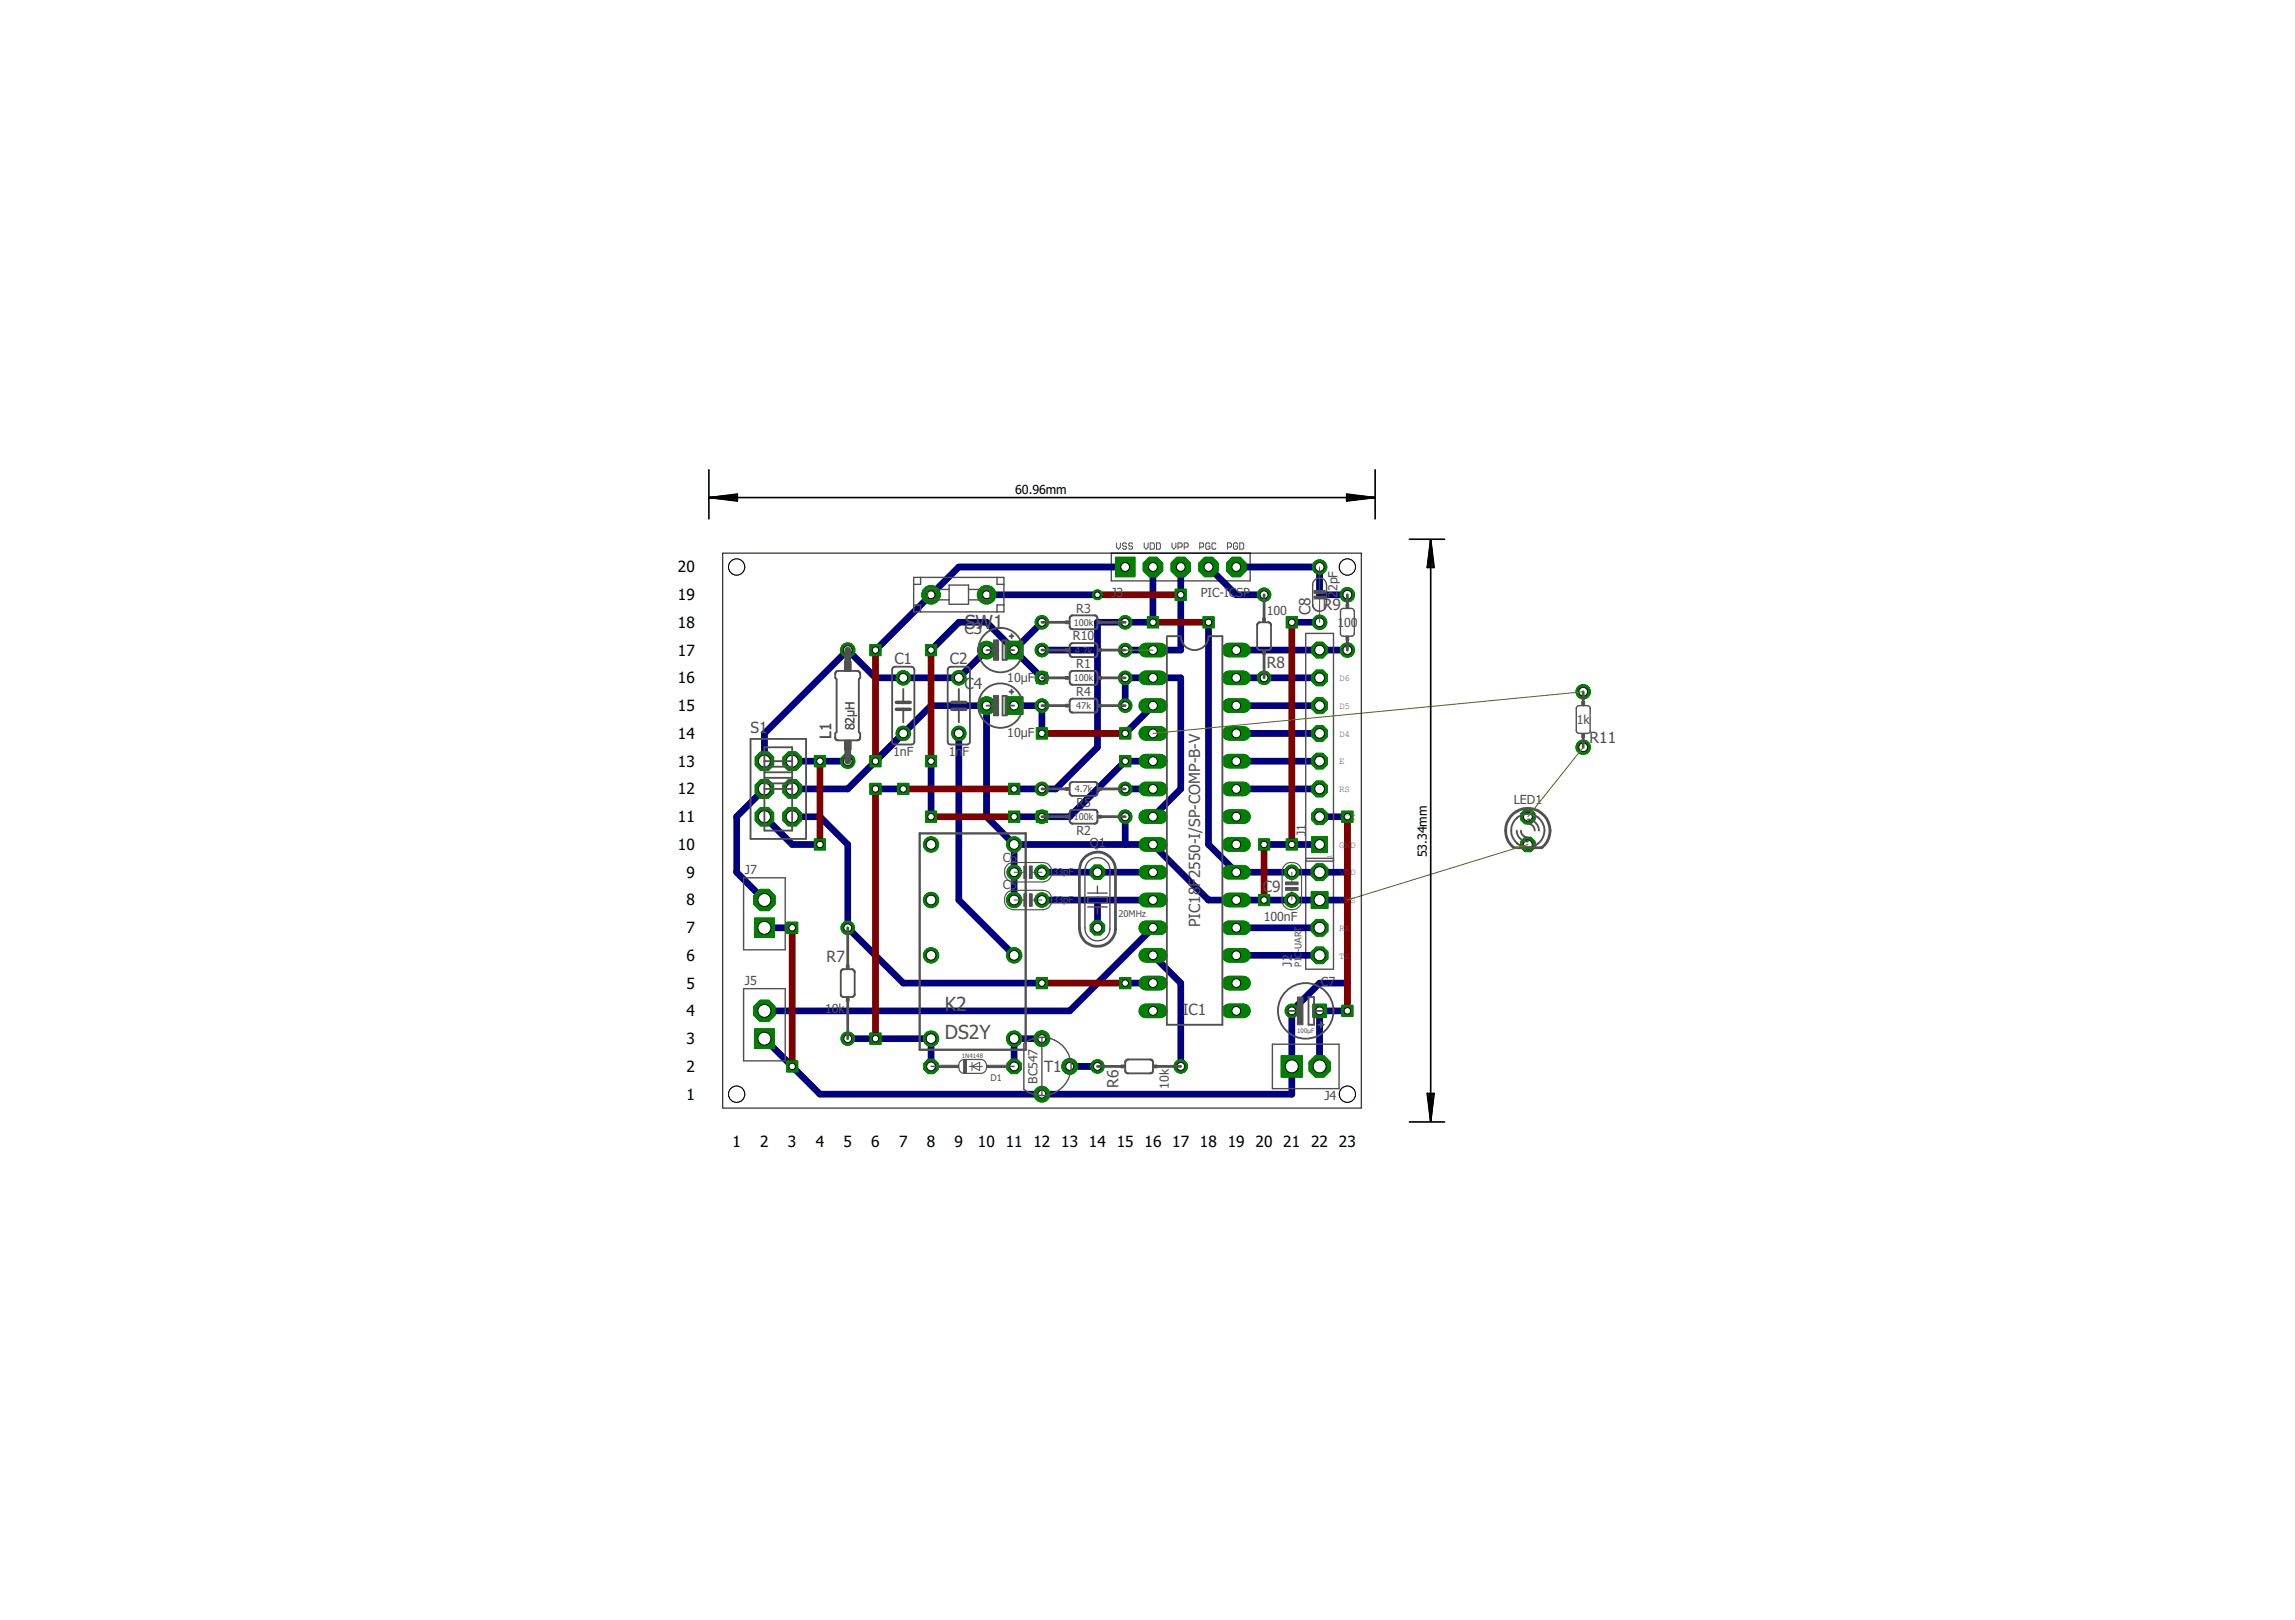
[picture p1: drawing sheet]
<svg xmlns="http://www.w3.org/2000/svg" width="210mm" height="148mm" viewBox="0 0 210 148" stroke-linecap="round" stroke-linejoin="round" font-family="sans-serif">
<defs><g id="words">
<g font-size="1.8" fill="#505050">
<text x="88.2" y="57.5">SW1</text>
<text x="86.4" y="92.5">K2</text>
<text x="86.4" y="95">DS2Y</text>
</g>
<g font-size="1.4">
<text x="62" y="52.4">20</text>
<text x="62" y="60">17</text>
<text x="62" y="57.4">18</text>
<text x="62" y="54.9">19</text>
<text x="62" y="65">15</text>
<text x="62" y="62.5">16</text>
<text x="62" y="70.1">13</text>
<text x="62" y="67.6">14</text>
<text x="62" y="77.7">10</text>
<text x="62" y="75.2">11</text>
<text x="62" y="72.7">12</text>
<text x="62.8" y="82.8">8</text>
<text x="62.8" y="80.3">9</text>
<text x="62.8" y="87.9">6</text>
<text x="62.8" y="85.4">7</text>
<text x="62.8" y="95.5">3</text>
<text x="62.8" y="93">4</text>
<text x="62.8" y="90.4">5</text>
<text x="62.8" y="100.6">1</text>
<text x="62.8" y="98">2</text>
<text x="67" y="104.9">1</text>
<text x="69.5" y="104.9">2</text>
<text x="72.1" y="104.9">3</text>
<text x="74.6" y="104.9">4</text>
<text x="77.1" y="104.9">5</text>
<text x="79.7" y="104.9">6</text>
<text x="82.2" y="104.9">7</text>
<text x="84.8" y="104.9">8</text>
<text x="87.3" y="104.9">9</text>
<text x="89.4" y="104.9">10</text>
<text x="92" y="104.9">11</text>
<text x="94.5" y="104.9">12</text>
<text x="97.1" y="104.9">13</text>
<text x="99.6" y="104.9">14</text>
<text x="102.1" y="104.9">15</text>
<text x="104.7" y="104.9">16</text>
<text x="107.2" y="104.9">17</text>
<text x="109.8" y="104.9">18</text>
<text x="112.3" y="104.9">19</text>
<text x="114.8" y="104.9">20</text>
<text x="117.4" y="104.9">21</text>
<text x="119.9" y="104.9">22</text>
<text x="122.4" y="104.9">23</text>
</g>
<g font-size="1.4" fill="#505050">
<text x="88.2" y="57.9">C3</text>
<text x="119.9" y="56.3" transform="rotate(-90 119.9 56.3)">C8</text>
<text x="121" y="55.8">R9</text>
<text x="81.8" y="60.7">C1</text>
<text x="86.9" y="60.7">C2</text>
<text x="88.2" y="63">C</text>
<text x="89.1" y="63">4</text>
<text x="115.9" y="61.1">R8</text>
<text x="68.6" y="67.1">S1</text>
<text x="76" y="67.6" transform="rotate(-90 76 67.6)">L1</text>
<text x="145.4" y="68">R11</text>
<text x="115.5" y="81.5">C9</text>
<text x="75.6" y="88">R7</text>
<text x="109.8" y="84.8" transform="rotate(-90 109.8 84.8)">PIC18F2550-I/SP-COMP-B-V</text>
<text x="108.2" y="92.8">IC1</text>
<text x="95.5" y="98">T1</text>
<text x="102.3" y="99.5" transform="rotate(-90 102.3 99.5)">R6</text>
</g>
<g font-size="1.1">
<text x="92.9" y="45.2">60.96mm</text>
<text x="130.5" y="78.4" transform="rotate(-90 130.5 78.4)">53.34mm</text>
</g>
<g font-size="1.1" fill="#505050">
<text x="98.1" y="58.6">R10</text>
<text x="98.4" y="56">R3</text>
<text x="101.6" y="54.6">J3</text>
<text x="109.8" y="54.6">PIC-ICSP</text>
<text x="115.9" y="56.3">100</text>
<text x="122.3" y="57.3">1</text>
<text x="122.3" y="54.7" transform="rotate(-90 122.3 54.7)">2</text>
<text x="122.3" y="54.1" transform="rotate(-90 122.3 54.1)">2pF</text>
<text x="122.9" y="57.3">00</text>
<text x="92.1" y="62.4">10μF</text>
<text x="98.4" y="61.1">R1</text>
<text x="98.4" y="63.7">R4</text>
<text x="78.2" y="66.8" transform="rotate(-90 78.2 66.8)">82μH</text>
<text x="81.7" y="69.2">1nF</text>
<text x="86.8" y="69.2">1n</text>
<text x="88" y="69.2">F</text>
<text x="92.1" y="67.4">10μF</text>
<text x="144.2" y="66.2">1k</text>
<text x="98.5" y="76.4">R2</text>
<text x="98.5" y="73.8">R5</text>
<text x="99.7" y="77.5">Q1</text>
<text x="119.4" y="76.5" transform="rotate(-90 119.4 76.5)">J1</text>
<text x="138.4" y="73.6">LED1</text>
<text x="68.1" y="79.9">J7</text>
<text x="91.7" y="81.3">C5</text>
<text x="91.7" y="78.8">C6</text>
<text x="115.6" y="84.3">100nF</text>
<text x="118.2" y="88.4" transform="rotate(-90 118.2 88.4)">J2</text>
<text x="68.1" y="90.1">J5</text>
<text x="75.5" y="92.6">10k</text>
<text x="120.8" y="90.2">C7</text>
<text x="94.9" y="99.1" transform="rotate(-90 94.9 99.1)">BC547</text>
<text x="106.9" y="99.6" transform="rotate(-90 106.9 99.6)">10k</text>
<text x="121.1" y="100.6">J4</text>
</g>
<g font-size=".8" fill="#505050">
<text x="98.2" y="57.2">100k</text>
<text x="98.3" y="59.8">4.7k</text>
<text x="122.5" y="59.8">D7</text>
<text x="98.2" y="62.3">100k</text>
<text x="98.4" y="64.9">47k</text>
<text x="122.5" y="64.8">D5</text>
<text x="122.5" y="62.3">D6</text>
<text x="122.5" y="69.9">E</text>
<text x="122.5" y="67.4">D4</text>
<text x="98.2" y="75">100k</text>
<text x="98.3" y="72.5">4.7k</text>
<text x="122.5" y="77.5">GN</text>
<text x="122.5" y="75">VC</text>
<text x="122.5" y="72.5">RS</text>
<text x="123.5" y="77.5">D</text>
<text x="123.5" y="75">C</text>
<text x="96.3" y="82.6">33pF</text>
<text x="96.3" y="80.1">33pF</text>
<text x="102.3" y="83.9">20MHz</text>
<text x="122.5" y="82.6">VS</text>
<text x="122.5" y="80.1">VD</text>
<text x="123.5" y="82.6">S</text>
<text x="123.5" y="80.1">D</text>
<text x="119" y="88.4" transform="rotate(-90 119 88.4)">PIC-UART</text>
<text x="122.5" y="87.7">TX</text>
<text x="122.5" y="85.1">RX</text>
<text x="90.6" y="98.9">D1</text>
</g>
<text font-size=".6" x="121.8" y="78.5" transform="rotate(-90 121.8 78.5)">1</text>
<g font-size=".6" fill="#505050">
<text x="118.6" y="94.5">100μF</text>
<text x="88" y="96.8">1N4148</text>
</g>
</g></defs>
<path d="M101.6 50.6h12.7v2.5h-12.7zM119.4 78.5h2.6v10.1h-2.6z" fill="none" stroke="#505050" stroke-width=".13"/>
<g fill="none" stroke="#000080" stroke-width=".61">
<path d="M85.2 59.5l2.5-2.6h2.5l2.6 2.6M90.2 59.5l-2.5 2.5h-7.6l-2.6-2.5-7.6 7.6v2.5M90.2 54.4h10.2M92.8 59.5l2.5 2.5M95.3 56.9l-2.5 2.6M95.3 59.5h5.1M102.9 51.9h-15.2l-7.6 7.6M105.5 51.9v5h-5.1v11.4l-3.8 3.9h-3.8M108 51.9v7.6h-5.1M110.5 56.9v20.3l2.6 2.6h10.1v-5.1h-2.5M110.5 51.9l2.6 2.5h2.5M113.1 51.9h7.6v2.5h2.5"/>
<path d="M113.1 59.5h10.1M118.2 56.9h2.5M69.9 74.7l2.6 2.5h2.5M69.9 72.2l-2.5 2.5v5.1l2.5 2.5M72.5 74.7h2.5l2.5 2.5v7.7l5.1 5h12.7M72.5 69.6h5M72.5 72.2h5l7.7-7.7h5v10.2l2.6 2.5M80.1 72.2h2.5M85.2 69.6v5.1M87.7 67.1v15.2l5.1 5.1M92.8 64.5h2.5v2.6M92.8 77.2v5.1"/>
<path d="M92.8 77.2h12.7l5 5.1h12.7v7.6h-2.5l-2.5 2.6v7.6h-43.2l-5.1-5.1M95.3 79.8h10.2M102.9 64.5v-2.5h5.1v10.2l-2.5 2.5M102.9 74.7v2.5M102.9 72.2h2.6M105.5 69.6h-2.6l-5.1 5.1h-5M105.5 64.5l-2.6 2.6M113.1 69.6h7.6M113.1 62h7.6M113.1 64.5h7.6M113.1 72.2h7.6M113.1 67.1h7.6"/>
<path d="M115.6 77.2h5.1M69.9 84.9h2.6M77.5 95h7.7v2.5M95.3 95h-2.5v2.5M95.3 82.3h10.2M97.8 97.5h2.6M100.4 82.3v2.6M102.9 89.9h2.6M105.5 87.4l2.5 2.5v7.6M105.5 84.9l-7.7 7.6h-27.9M113.1 84.9h7.6M113.1 87.4h7.6"/>
<path d="M123.2 92.5h-2.5v5"/>
</g>
<circle cx="82.6" cy="62" r=".66" fill="#008000" stroke="#008000" stroke-width=".09"/>
<circle cx="82.6" cy="62" r=".4" fill="#fff" stroke="#000" stroke-width=".09"/>
<circle cx="82.6" cy="67.1" r=".66" fill="#008000" stroke="#008000" stroke-width=".09"/>
<circle cx="82.6" cy="67.1" r=".4" fill="#fff" stroke="#000" stroke-width=".09"/>
<circle cx="87.7" cy="62" r=".66" fill="#008000" stroke="#008000" stroke-width=".09"/>
<circle cx="87.7" cy="62" r=".4" fill="#fff" stroke="#000" stroke-width=".09"/>
<circle cx="87.7" cy="67.1" r=".66" fill="#008000" stroke="#008000" stroke-width=".09"/>
<circle cx="87.7" cy="67.1" r=".4" fill="#fff" stroke="#000" stroke-width=".09"/>
<circle cx="90.2" cy="59.5" r=".8" fill="#008000" stroke="#008000" stroke-width=".09"/>
<circle cx="90.2" cy="59.5" r=".4" fill="#fff" stroke="#000" stroke-width=".09"/>
<path d="M91.9 58.7h1.7v1.6h-1.7z" fill="#008000" stroke="#008000" stroke-width=".09"/>
<circle cx="92.8" cy="59.5" r=".4" fill="#fff" stroke="#000" stroke-width=".09"/>
<circle cx="90.2" cy="64.5" r=".8" fill="#008000" stroke="#008000" stroke-width=".09"/>
<circle cx="90.2" cy="64.5" r=".4" fill="#fff" stroke="#000" stroke-width=".09"/>
<path d="M91.9 63.7h1.7v1.6h-1.7z" fill="#008000" stroke="#008000" stroke-width=".09"/>
<circle cx="92.8" cy="64.5" r=".4" fill="#fff" stroke="#000" stroke-width=".09"/>
<circle cx="95.3" cy="82.3" r=".66" fill="#008000" stroke="#008000" stroke-width=".09"/>
<circle cx="95.3" cy="82.3" r=".4" fill="#fff" stroke="#000" stroke-width=".09"/>
<circle cx="92.8" cy="82.3" r=".66" fill="#008000" stroke="#008000" stroke-width=".09"/>
<circle cx="92.8" cy="82.3" r=".4" fill="#fff" stroke="#000" stroke-width=".09"/>
<circle cx="95.3" cy="79.8" r=".66" fill="#008000" stroke="#008000" stroke-width=".09"/>
<circle cx="95.3" cy="79.8" r=".4" fill="#fff" stroke="#000" stroke-width=".09"/>
<circle cx="92.8" cy="79.8" r=".66" fill="#008000" stroke="#008000" stroke-width=".09"/>
<circle cx="92.8" cy="79.8" r=".4" fill="#fff" stroke="#000" stroke-width=".09"/>
<circle cx="118.2" cy="92.5" r=".61" fill="#008000" stroke="#008000" stroke-width=".09"/>
<circle cx="118.2" cy="92.5" r=".36" fill="#fff" stroke="#000" stroke-width=".09"/>
<path d="M120.1 91.8h1.2v1.3h-1.2z" fill="#008000" stroke="#008000" stroke-width=".09"/>
<circle cx="120.7" cy="92.5" r=".36" fill="#fff" stroke="#000" stroke-width=".09"/>
<circle cx="118.2" cy="79.8" r=".66" fill="#008000" stroke="#008000" stroke-width=".09"/>
<circle cx="118.2" cy="79.8" r=".4" fill="#fff" stroke="#000" stroke-width=".09"/>
<circle cx="118.2" cy="82.3" r=".66" fill="#008000" stroke="#008000" stroke-width=".09"/>
<circle cx="118.2" cy="82.3" r=".4" fill="#fff" stroke="#000" stroke-width=".09"/>
<circle cx="85.2" cy="97.5" r=".71" fill="#008000" stroke="#008000" stroke-width=".09"/>
<circle cx="85.2" cy="97.5" r=".4" fill="#fff" stroke="#000" stroke-width=".09"/>
<circle cx="92.8" cy="97.5" r=".71" fill="#008000" stroke="#008000" stroke-width=".09"/>
<circle cx="92.8" cy="97.5" r=".4" fill="#fff" stroke="#000" stroke-width=".09"/>
<circle cx="77.5" cy="69.6" r=".66" fill="#008000" stroke="#008000" stroke-width=".09"/>
<circle cx="77.5" cy="69.6" r=".4" fill="#fff" stroke="#000" stroke-width=".09"/>
<circle cx="77.5" cy="59.5" r=".66" fill="#008000" stroke="#008000" stroke-width=".09"/>
<circle cx="77.5" cy="59.5" r=".4" fill="#fff" stroke="#000" stroke-width=".09"/>
<circle cx="100.4" cy="84.9" r=".71" fill="#008000" stroke="#008000" stroke-width=".09"/>
<circle cx="100.4" cy="84.9" r=".4" fill="#fff" stroke="#000" stroke-width=".09"/>
<circle cx="100.4" cy="79.8" r=".71" fill="#008000" stroke="#008000" stroke-width=".09"/>
<circle cx="100.4" cy="79.8" r=".4" fill="#fff" stroke="#000" stroke-width=".09"/>
<circle cx="95.3" cy="62" r=".61" fill="#008000" stroke="#008000" stroke-width=".09"/>
<circle cx="95.3" cy="62" r=".36" fill="#fff" stroke="#000" stroke-width=".09"/>
<circle cx="102.9" cy="62" r=".61" fill="#008000" stroke="#008000" stroke-width=".09"/>
<circle cx="102.9" cy="62" r=".36" fill="#fff" stroke="#000" stroke-width=".09"/>
<circle cx="95.3" cy="59.5" r=".61" fill="#008000" stroke="#008000" stroke-width=".09"/>
<circle cx="95.3" cy="59.5" r=".36" fill="#fff" stroke="#000" stroke-width=".09"/>
<circle cx="102.9" cy="59.5" r=".61" fill="#008000" stroke="#008000" stroke-width=".09"/>
<circle cx="102.9" cy="59.5" r=".36" fill="#fff" stroke="#000" stroke-width=".09"/>
<circle cx="102.9" cy="74.7" r=".61" fill="#008000" stroke="#008000" stroke-width=".09"/>
<circle cx="102.9" cy="74.7" r=".36" fill="#fff" stroke="#000" stroke-width=".09"/>
<circle cx="95.3" cy="74.7" r=".61" fill="#008000" stroke="#008000" stroke-width=".09"/>
<circle cx="95.3" cy="74.7" r=".36" fill="#fff" stroke="#000" stroke-width=".09"/>
<circle cx="95.3" cy="56.9" r=".61" fill="#008000" stroke="#008000" stroke-width=".09"/>
<circle cx="95.3" cy="56.9" r=".36" fill="#fff" stroke="#000" stroke-width=".09"/>
<circle cx="102.9" cy="56.9" r=".61" fill="#008000" stroke="#008000" stroke-width=".09"/>
<circle cx="102.9" cy="56.9" r=".36" fill="#fff" stroke="#000" stroke-width=".09"/>
<circle cx="95.3" cy="64.5" r=".61" fill="#008000" stroke="#008000" stroke-width=".09"/>
<circle cx="95.3" cy="64.5" r=".36" fill="#fff" stroke="#000" stroke-width=".09"/>
<circle cx="102.9" cy="64.5" r=".61" fill="#008000" stroke="#008000" stroke-width=".09"/>
<circle cx="102.9" cy="64.5" r=".36" fill="#fff" stroke="#000" stroke-width=".09"/>
<circle cx="102.9" cy="72.2" r=".61" fill="#008000" stroke="#008000" stroke-width=".09"/>
<circle cx="102.9" cy="72.2" r=".36" fill="#fff" stroke="#000" stroke-width=".09"/>
<circle cx="95.3" cy="72.2" r=".61" fill="#008000" stroke="#008000" stroke-width=".09"/>
<circle cx="95.3" cy="72.2" r=".36" fill="#fff" stroke="#000" stroke-width=".09"/>
<circle cx="92.8" cy="95" r=".7" fill="#008000" stroke="#008000" stroke-width=".09"/>
<circle cx="92.8" cy="95" r=".44" fill="#fff" stroke="#000" stroke-width=".09"/>
<circle cx="92.8" cy="87.4" r=".7" fill="#008000" stroke="#008000" stroke-width=".09"/>
<circle cx="92.8" cy="87.4" r=".44" fill="#fff" stroke="#000" stroke-width=".09"/>
<circle cx="92.8" cy="82.3" r=".7" fill="#008000" stroke="#008000" stroke-width=".09"/>
<circle cx="92.8" cy="82.3" r=".44" fill="#fff" stroke="#000" stroke-width=".09"/>
<circle cx="92.8" cy="77.2" r=".7" fill="#008000" stroke="#008000" stroke-width=".09"/>
<circle cx="92.8" cy="77.2" r=".44" fill="#fff" stroke="#000" stroke-width=".09"/>
<circle cx="85.2" cy="77.2" r=".7" fill="#008000" stroke="#008000" stroke-width=".09"/>
<circle cx="85.2" cy="77.2" r=".44" fill="#fff" stroke="#000" stroke-width=".09"/>
<circle cx="85.2" cy="82.3" r=".7" fill="#008000" stroke="#008000" stroke-width=".09"/>
<circle cx="85.2" cy="82.3" r=".44" fill="#fff" stroke="#000" stroke-width=".09"/>
<circle cx="85.2" cy="87.4" r=".7" fill="#008000" stroke="#008000" stroke-width=".09"/>
<circle cx="85.2" cy="87.4" r=".44" fill="#fff" stroke="#000" stroke-width=".09"/>
<circle cx="85.2" cy="95" r=".7" fill="#008000" stroke="#008000" stroke-width=".09"/>
<circle cx="85.2" cy="95" r=".44" fill="#fff" stroke="#000" stroke-width=".09"/>
<circle cx="95.3" cy="95" r=".72" fill="#008000" stroke="#008000" stroke-width=".09"/>
<circle cx="95.3" cy="95" r=".36" fill="#fff" stroke="#000" stroke-width=".09"/>
<circle cx="95.3" cy="100.1" r=".72" fill="#008000" stroke="#008000" stroke-width=".09"/>
<circle cx="95.3" cy="100.1" r=".36" fill="#fff" stroke="#000" stroke-width=".09"/>
<circle cx="97.8" cy="97.5" r=".72" fill="#008000" stroke="#008000" stroke-width=".09"/>
<circle cx="97.8" cy="97.5" r=".36" fill="#fff" stroke="#000" stroke-width=".09"/>
<circle cx="69.9" cy="69.6" r=".92" fill="#008000" stroke="#008000" stroke-width=".09"/>
<circle cx="69.9" cy="69.6" r=".55" fill="#fff" stroke="#000" stroke-width=".09"/>
<circle cx="69.9" cy="72.2" r=".92" fill="#008000" stroke="#008000" stroke-width=".09"/>
<circle cx="69.9" cy="72.2" r=".55" fill="#fff" stroke="#000" stroke-width=".09"/>
<circle cx="69.9" cy="74.7" r=".92" fill="#008000" stroke="#008000" stroke-width=".09"/>
<circle cx="69.9" cy="74.7" r=".55" fill="#fff" stroke="#000" stroke-width=".09"/>
<circle cx="72.5" cy="69.6" r=".92" fill="#008000" stroke="#008000" stroke-width=".09"/>
<circle cx="72.5" cy="69.6" r=".55" fill="#fff" stroke="#000" stroke-width=".09"/>
<circle cx="72.5" cy="72.2" r=".92" fill="#008000" stroke="#008000" stroke-width=".09"/>
<circle cx="72.5" cy="72.2" r=".55" fill="#fff" stroke="#000" stroke-width=".09"/>
<circle cx="72.5" cy="74.7" r=".92" fill="#008000" stroke="#008000" stroke-width=".09"/>
<circle cx="72.5" cy="74.7" r=".55" fill="#fff" stroke="#000" stroke-width=".09"/>
<circle cx="77.5" cy="95" r=".61" fill="#008000" stroke="#008000" stroke-width=".09"/>
<circle cx="77.5" cy="95" r=".36" fill="#fff" stroke="#000" stroke-width=".09"/>
<circle cx="77.5" cy="84.9" r=".61" fill="#008000" stroke="#008000" stroke-width=".09"/>
<circle cx="77.5" cy="84.9" r=".36" fill="#fff" stroke="#000" stroke-width=".09"/>
<circle cx="110.5" cy="51.9" r=".96" fill="#008000" stroke="#008000" stroke-width=".09"/>
<circle cx="110.5" cy="51.9" r=".4" fill="#fff" stroke="#000" stroke-width=".09"/>
<path d="M102 51h1.8v1.7h-1.8z" fill="#008000" stroke="#008000" stroke-width=".09"/>
<circle cx="102.9" cy="51.9" r=".4" fill="#fff" stroke="#000" stroke-width=".09"/>
<circle cx="105.5" cy="51.9" r=".96" fill="#008000" stroke="#008000" stroke-width=".09"/>
<circle cx="105.5" cy="51.9" r=".4" fill="#fff" stroke="#000" stroke-width=".09"/>
<circle cx="108" cy="51.9" r=".96" fill="#008000" stroke="#008000" stroke-width=".09"/>
<circle cx="108" cy="51.9" r=".4" fill="#fff" stroke="#000" stroke-width=".09"/>
<circle cx="113.1" cy="51.9" r=".96" fill="#008000" stroke="#008000" stroke-width=".09"/>
<circle cx="113.1" cy="51.9" r=".4" fill="#fff" stroke="#000" stroke-width=".09"/>
<circle cx="115.6" cy="54.4" r=".61" fill="#008000" stroke="#008000" stroke-width=".09"/>
<circle cx="115.6" cy="54.4" r=".36" fill="#fff" stroke="#000" stroke-width=".09"/>
<circle cx="115.6" cy="62" r=".61" fill="#008000" stroke="#008000" stroke-width=".09"/>
<circle cx="115.6" cy="62" r=".36" fill="#fff" stroke="#000" stroke-width=".09"/>
<circle cx="123.2" cy="54.4" r=".66" fill="#008000" stroke="#008000" stroke-width=".09"/>
<circle cx="123.2" cy="54.4" r=".4" fill="#fff" stroke="#000" stroke-width=".09"/>
<circle cx="123.2" cy="59.5" r=".66" fill="#008000" stroke="#008000" stroke-width=".09"/>
<circle cx="123.2" cy="59.5" r=".4" fill="#fff" stroke="#000" stroke-width=".09"/>
<circle cx="120.7" cy="64.5" r=".78" fill="#008000" stroke="#008000" stroke-width=".09"/>
<circle cx="120.7" cy="64.5" r=".44" fill="#fff" stroke="#000" stroke-width=".09"/>
<circle cx="120.7" cy="67.1" r=".78" fill="#008000" stroke="#008000" stroke-width=".09"/>
<circle cx="120.7" cy="67.1" r=".44" fill="#fff" stroke="#000" stroke-width=".09"/>
<circle cx="120.7" cy="69.6" r=".78" fill="#008000" stroke="#008000" stroke-width=".09"/>
<circle cx="120.7" cy="69.6" r=".44" fill="#fff" stroke="#000" stroke-width=".09"/>
<circle cx="120.7" cy="72.2" r=".78" fill="#008000" stroke="#008000" stroke-width=".09"/>
<circle cx="120.7" cy="72.2" r=".44" fill="#fff" stroke="#000" stroke-width=".09"/>
<circle cx="120.7" cy="74.7" r=".78" fill="#008000" stroke="#008000" stroke-width=".09"/>
<circle cx="120.7" cy="74.7" r=".44" fill="#fff" stroke="#000" stroke-width=".09"/>
<path d="M120 76.5h1.4v1.5h-1.4z" fill="#008000" stroke="#008000" stroke-width=".09"/>
<circle cx="120.7" cy="77.2" r=".44" fill="#fff" stroke="#000" stroke-width=".09"/>
<circle cx="120.7" cy="62" r=".78" fill="#008000" stroke="#008000" stroke-width=".09"/>
<circle cx="120.7" cy="62" r=".44" fill="#fff" stroke="#000" stroke-width=".09"/>
<circle cx="120.7" cy="59.5" r=".78" fill="#008000" stroke="#008000" stroke-width=".09"/>
<circle cx="120.7" cy="59.5" r=".44" fill="#fff" stroke="#000" stroke-width=".09"/>
<circle cx="139.7" cy="74.7" r=".71" fill="#008000" stroke="#008000" stroke-width=".09"/>
<circle cx="139.7" cy="74.7" r=".4" fill="#fff" stroke="#000" stroke-width=".09"/>
<circle cx="139.7" cy="77.2" r=".71" fill="#008000" stroke="#008000" stroke-width=".09"/>
<circle cx="139.7" cy="77.2" r=".4" fill="#fff" stroke="#000" stroke-width=".09"/>
<circle cx="120.7" cy="97.5" r="1.05" fill="#008000" stroke="#008000" stroke-width=".09"/>
<circle cx="120.7" cy="97.5" r=".59" fill="#fff" stroke="#000" stroke-width=".09"/>
<path d="M117.2 96.6h1.9v1.9h-1.9z" fill="#008000" stroke="#008000" stroke-width=".09"/>
<circle cx="118.2" cy="97.5" r=".59" fill="#fff" stroke="#000" stroke-width=".09"/>
<circle cx="120.7" cy="79.8" r=".83" fill="#008000" stroke="#008000" stroke-width=".09"/>
<circle cx="120.7" cy="79.8" r=".51" fill="#fff" stroke="#000" stroke-width=".09"/>
<path d="M119.9 81.6h1.6v1.5h-1.6z" fill="#008000" stroke="#008000" stroke-width=".09"/>
<circle cx="120.7" cy="82.3" r=".51" fill="#fff" stroke="#000" stroke-width=".09"/>
<circle cx="120.7" cy="84.9" r=".83" fill="#008000" stroke="#008000" stroke-width=".09"/>
<circle cx="120.7" cy="84.9" r=".51" fill="#fff" stroke="#000" stroke-width=".09"/>
<circle cx="120.7" cy="87.4" r=".83" fill="#008000" stroke="#008000" stroke-width=".09"/>
<circle cx="120.7" cy="87.4" r=".51" fill="#fff" stroke="#000" stroke-width=".09"/>
<circle cx="85.2" cy="54.4" r=".85" fill="#008000" stroke="#008000" stroke-width=".09"/>
<circle cx="85.2" cy="54.4" r=".36" fill="#fff" stroke="#000" stroke-width=".09"/>
<circle cx="90.2" cy="54.4" r=".85" fill="#008000" stroke="#008000" stroke-width=".09"/>
<circle cx="90.2" cy="54.4" r=".36" fill="#fff" stroke="#000" stroke-width=".09"/>
<circle cx="108" cy="97.5" r=".61" fill="#008000" stroke="#008000" stroke-width=".09"/>
<circle cx="108" cy="97.5" r=".36" fill="#fff" stroke="#000" stroke-width=".09"/>
<circle cx="100.4" cy="97.5" r=".61" fill="#008000" stroke="#008000" stroke-width=".09"/>
<circle cx="100.4" cy="97.5" r=".36" fill="#fff" stroke="#000" stroke-width=".09"/>
<circle cx="144.8" cy="68.3" r=".66" fill="#008000" stroke="#008000" stroke-width=".09"/>
<circle cx="144.8" cy="68.3" r=".4" fill="#fff" stroke="#000" stroke-width=".09"/>
<circle cx="144.8" cy="63.3" r=".66" fill="#008000" stroke="#008000" stroke-width=".09"/>
<circle cx="144.8" cy="63.3" r=".4" fill="#fff" stroke="#000" stroke-width=".09"/>
<circle cx="69.9" cy="82.3" r="1.05" fill="#008000" stroke="#008000" stroke-width=".09"/>
<circle cx="69.9" cy="82.3" r=".59" fill="#fff" stroke="#000" stroke-width=".09"/>
<path d="M69 84h1.8v1.7h-1.8z" fill="#008000" stroke="#008000" stroke-width=".09"/>
<circle cx="69.9" cy="84.9" r=".59" fill="#fff" stroke="#000" stroke-width=".09"/>
<circle cx="69.9" cy="92.5" r="1.05" fill="#008000" stroke="#008000" stroke-width=".09"/>
<circle cx="69.9" cy="92.5" r=".59" fill="#fff" stroke="#000" stroke-width=".09"/>
<path d="M69 94.1h1.8v1.8h-1.8z" fill="#008000" stroke="#008000" stroke-width=".09"/>
<circle cx="69.9" cy="95" r=".59" fill="#fff" stroke="#000" stroke-width=".09"/>
<circle cx="120.7" cy="51.9" r=".66" fill="#008000" stroke="#008000" stroke-width=".09"/>
<circle cx="120.7" cy="51.9" r=".4" fill="#fff" stroke="#000" stroke-width=".09"/>
<circle cx="120.7" cy="56.9" r=".66" fill="#008000" stroke="#008000" stroke-width=".09"/>
<circle cx="120.7" cy="56.9" r=".4" fill="#fff" stroke="#000" stroke-width=".09"/>
<path d="M104.8 59.5h1.3" fill="none" stroke="#008000" stroke-width="1.3"/>
<circle cx="105.5" cy="59.5" r=".4" fill="#fff" stroke="#000" stroke-width=".09"/>
<path d="M104.8 62h1.3" fill="none" stroke="#008000" stroke-width="1.3"/>
<circle cx="105.5" cy="62" r=".4" fill="#fff" stroke="#000" stroke-width=".09"/>
<path d="M104.8 64.5h1.3" fill="none" stroke="#008000" stroke-width="1.3"/>
<circle cx="105.5" cy="64.5" r=".4" fill="#fff" stroke="#000" stroke-width=".09"/>
<path d="M104.8 67.1h1.3" fill="none" stroke="#008000" stroke-width="1.3"/>
<circle cx="105.5" cy="67.1" r=".4" fill="#fff" stroke="#000" stroke-width=".09"/>
<path d="M104.8 69.6h1.3" fill="none" stroke="#008000" stroke-width="1.3"/>
<circle cx="105.5" cy="69.6" r=".4" fill="#fff" stroke="#000" stroke-width=".09"/>
<path d="M104.8 72.2h1.3" fill="none" stroke="#008000" stroke-width="1.3"/>
<circle cx="105.5" cy="72.2" r=".4" fill="#fff" stroke="#000" stroke-width=".09"/>
<path d="M104.8 74.7h1.3" fill="none" stroke="#008000" stroke-width="1.3"/>
<circle cx="105.5" cy="74.7" r=".4" fill="#fff" stroke="#000" stroke-width=".09"/>
<path d="M104.8 77.2h1.3" fill="none" stroke="#008000" stroke-width="1.3"/>
<circle cx="105.5" cy="77.2" r=".4" fill="#fff" stroke="#000" stroke-width=".09"/>
<path d="M104.8 79.8h1.3" fill="none" stroke="#008000" stroke-width="1.3"/>
<circle cx="105.5" cy="79.8" r=".4" fill="#fff" stroke="#000" stroke-width=".09"/>
<path d="M104.8 82.3h1.3" fill="none" stroke="#008000" stroke-width="1.3"/>
<circle cx="105.5" cy="82.3" r=".4" fill="#fff" stroke="#000" stroke-width=".09"/>
<path d="M104.8 84.9h1.3" fill="none" stroke="#008000" stroke-width="1.3"/>
<circle cx="105.5" cy="84.9" r=".4" fill="#fff" stroke="#000" stroke-width=".09"/>
<path d="M104.8 87.4h1.3" fill="none" stroke="#008000" stroke-width="1.3"/>
<circle cx="105.5" cy="87.4" r=".4" fill="#fff" stroke="#000" stroke-width=".09"/>
<path d="M104.8 89.9h1.3" fill="none" stroke="#008000" stroke-width="1.3"/>
<circle cx="105.5" cy="89.9" r=".4" fill="#fff" stroke="#000" stroke-width=".09"/>
<path d="M104.8 92.5h1.3" fill="none" stroke="#008000" stroke-width="1.3"/>
<circle cx="105.5" cy="92.5" r=".4" fill="#fff" stroke="#000" stroke-width=".09"/>
<path d="M112.4 92.5h1.3" fill="none" stroke="#008000" stroke-width="1.3"/>
<circle cx="113.1" cy="92.5" r=".4" fill="#fff" stroke="#000" stroke-width=".09"/>
<path d="M112.4 89.9h1.3" fill="none" stroke="#008000" stroke-width="1.3"/>
<circle cx="113.1" cy="89.9" r=".4" fill="#fff" stroke="#000" stroke-width=".09"/>
<path d="M112.4 87.4h1.3" fill="none" stroke="#008000" stroke-width="1.3"/>
<circle cx="113.1" cy="87.4" r=".4" fill="#fff" stroke="#000" stroke-width=".09"/>
<path d="M112.4 84.9h1.3" fill="none" stroke="#008000" stroke-width="1.3"/>
<circle cx="113.1" cy="84.9" r=".4" fill="#fff" stroke="#000" stroke-width=".09"/>
<path d="M112.4 82.3h1.3" fill="none" stroke="#008000" stroke-width="1.3"/>
<circle cx="113.1" cy="82.3" r=".4" fill="#fff" stroke="#000" stroke-width=".09"/>
<path d="M112.4 79.8h1.3" fill="none" stroke="#008000" stroke-width="1.3"/>
<circle cx="113.1" cy="79.8" r=".4" fill="#fff" stroke="#000" stroke-width=".09"/>
<path d="M112.4 77.2h1.3" fill="none" stroke="#008000" stroke-width="1.3"/>
<circle cx="113.1" cy="77.2" r=".4" fill="#fff" stroke="#000" stroke-width=".09"/>
<path d="M112.4 74.7h1.3" fill="none" stroke="#008000" stroke-width="1.3"/>
<circle cx="113.1" cy="74.7" r=".4" fill="#fff" stroke="#000" stroke-width=".09"/>
<path d="M112.4 72.2h1.3" fill="none" stroke="#008000" stroke-width="1.3"/>
<circle cx="113.1" cy="72.2" r=".4" fill="#fff" stroke="#000" stroke-width=".09"/>
<path d="M112.4 69.6h1.3" fill="none" stroke="#008000" stroke-width="1.3"/>
<circle cx="113.1" cy="69.6" r=".4" fill="#fff" stroke="#000" stroke-width=".09"/>
<path d="M112.4 67.1h1.3" fill="none" stroke="#008000" stroke-width="1.3"/>
<circle cx="113.1" cy="67.1" r=".4" fill="#fff" stroke="#000" stroke-width=".09"/>
<path d="M112.4 64.5h1.3" fill="none" stroke="#008000" stroke-width="1.3"/>
<circle cx="113.1" cy="64.5" r=".4" fill="#fff" stroke="#000" stroke-width=".09"/>
<path d="M112.4 62h1.3" fill="none" stroke="#008000" stroke-width="1.3"/>
<circle cx="113.1" cy="62" r=".4" fill="#fff" stroke="#000" stroke-width=".09"/>
<path d="M112.4 59.5h1.3" fill="none" stroke="#008000" stroke-width="1.3"/>
<circle cx="113.1" cy="59.5" r=".4" fill="#fff" stroke="#000" stroke-width=".09"/>
<path d="M94.8 61.5h1v1h-1z" fill="#008000" stroke="#008000" stroke-width=".09"/>
<circle cx="95.3" cy="62" r=".3" fill="#fff" stroke="#000" stroke-width=".09"/>
<path d="M94.8 74.2h1v1h-1z" fill="#008000" stroke="#008000" stroke-width=".09"/>
<circle cx="95.3" cy="74.7" r=".3" fill="#fff" stroke="#000" stroke-width=".09"/>
<path d="M102.4 69.1h1v1h-1z" fill="#008000" stroke="#008000" stroke-width=".09"/>
<circle cx="102.9" cy="69.6" r=".3" fill="#fff" stroke="#000" stroke-width=".09"/>
<path d="M92.2 74.2h1.1v1h-1.1z" fill="#008000" stroke="#008000" stroke-width=".09"/>
<circle cx="92.8" cy="74.7" r=".3" fill="#fff" stroke="#000" stroke-width=".09"/>
<path d="M84.6 74.2h1.1v1h-1.1z" fill="#008000" stroke="#008000" stroke-width=".09"/>
<circle cx="85.2" cy="74.7" r=".3" fill="#fff" stroke="#000" stroke-width=".09"/>
<path d="M84.6 69.1h1.1v1h-1.1z" fill="#008000" stroke="#008000" stroke-width=".09"/>
<circle cx="85.2" cy="69.6" r=".3" fill="#fff" stroke="#000" stroke-width=".09"/>
<path d="M84.6 58.9h1.1v1.1h-1.1z" fill="#008000" stroke="#008000" stroke-width=".09"/>
<circle cx="85.2" cy="59.5" r=".3" fill="#fff" stroke="#000" stroke-width=".09"/>
<path d="M94.8 66.6h1v1h-1z" fill="#008000" stroke="#008000" stroke-width=".09"/>
<circle cx="95.3" cy="67.1" r=".3" fill="#fff" stroke="#000" stroke-width=".09"/>
<path d="M102.4 66.6h1v1h-1z" fill="#008000" stroke="#008000" stroke-width=".09"/>
<circle cx="102.9" cy="67.1" r=".3" fill="#fff" stroke="#000" stroke-width=".09"/>
<path d="M115.1 76.7h1v1h-1z" fill="#008000" stroke="#008000" stroke-width=".09"/>
<circle cx="115.6" cy="77.2" r=".3" fill="#fff" stroke="#000" stroke-width=".09"/>
<path d="M115.1 81.8h1v1h-1z" fill="#008000" stroke="#008000" stroke-width=".09"/>
<circle cx="115.6" cy="82.3" r=".3" fill="#fff" stroke="#000" stroke-width=".09"/>
<path d="M79.6 69.1h1v1h-1z" fill="#008000" stroke="#008000" stroke-width=".09"/>
<circle cx="80.1" cy="69.6" r=".3" fill="#fff" stroke="#000" stroke-width=".09"/>
<path d="M79.6 58.9h1v1.1h-1z" fill="#008000" stroke="#008000" stroke-width=".09"/>
<circle cx="80.1" cy="59.5" r=".3" fill="#fff" stroke="#000" stroke-width=".09"/>
<path d="M117.6 56.4h1.1v1h-1.1z" fill="#008000" stroke="#008000" stroke-width=".09"/>
<circle cx="118.2" cy="56.9" r=".3" fill="#fff" stroke="#000" stroke-width=".09"/>
<path d="M117.6 76.7h1.1v1h-1.1z" fill="#008000" stroke="#008000" stroke-width=".09"/>
<circle cx="118.2" cy="77.2" r=".3" fill="#fff" stroke="#000" stroke-width=".09"/>
<path d="M71.9 84.3h1.1v1.1h-1.1z" fill="#008000" stroke="#008000" stroke-width=".09"/>
<circle cx="72.5" cy="84.9" r=".3" fill="#fff" stroke="#000" stroke-width=".09"/>
<path d="M71.9 97h1.1v1h-1.1z" fill="#008000" stroke="#008000" stroke-width=".09"/>
<circle cx="72.5" cy="97.5" r=".3" fill="#fff" stroke="#000" stroke-width=".09"/>
<path d="M74.5 69.1h1v1h-1z" fill="#008000" stroke="#008000" stroke-width=".09"/>
<circle cx="75" cy="69.6" r=".3" fill="#fff" stroke="#000" stroke-width=".09"/>
<path d="M74.5 76.7h1v1h-1z" fill="#008000" stroke="#008000" stroke-width=".09"/>
<circle cx="75" cy="77.2" r=".3" fill="#fff" stroke="#000" stroke-width=".09"/>
<path d="M79.6 71.6h1v1.1h-1z" fill="#008000" stroke="#008000" stroke-width=".09"/>
<circle cx="80.1" cy="72.2" r=".3" fill="#fff" stroke="#000" stroke-width=".09"/>
<path d="M79.6 94.5h1v1h-1z" fill="#008000" stroke="#008000" stroke-width=".09"/>
<circle cx="80.1" cy="95" r=".3" fill="#fff" stroke="#000" stroke-width=".09"/>
<path d="M110 56.4h1v1h-1z" fill="#008000" stroke="#008000" stroke-width=".09"/>
<circle cx="110.5" cy="56.9" r=".3" fill="#fff" stroke="#000" stroke-width=".09"/>
<path d="M104.9 56.4h1.1v1h-1.1z" fill="#008000" stroke="#008000" stroke-width=".09"/>
<circle cx="105.5" cy="56.9" r=".3" fill="#fff" stroke="#000" stroke-width=".09"/>
<path d="M122.7 74.2h1v1h-1z" fill="#008000" stroke="#008000" stroke-width=".09"/>
<circle cx="123.2" cy="74.7" r=".3" fill="#fff" stroke="#000" stroke-width=".09"/>
<path d="M122.7 91.9h1v1.1h-1z" fill="#008000" stroke="#008000" stroke-width=".09"/>
<circle cx="123.2" cy="92.5" r=".3" fill="#fff" stroke="#000" stroke-width=".09"/>
<path d="M82.1 71.6h1v1.1h-1z" fill="#008000" stroke="#008000" stroke-width=".09"/>
<circle cx="82.6" cy="72.2" r=".3" fill="#fff" stroke="#000" stroke-width=".09"/>
<path d="M92.2 71.6h1.1v1.1h-1.1z" fill="#008000" stroke="#008000" stroke-width=".09"/>
<circle cx="92.8" cy="72.2" r=".3" fill="#fff" stroke="#000" stroke-width=".09"/>
<path d="M94.8 89.4h1v1h-1z" fill="#008000" stroke="#008000" stroke-width=".09"/>
<circle cx="95.3" cy="89.9" r=".3" fill="#fff" stroke="#000" stroke-width=".09"/>
<path d="M102.4 89.4h1v1h-1z" fill="#008000" stroke="#008000" stroke-width=".09"/>
<circle cx="102.9" cy="89.9" r=".3" fill="#fff" stroke="#000" stroke-width=".09"/>
<path d="M107.5 53.9h1v1h-1z" fill="#008000" stroke="#008000" stroke-width=".09"/>
<circle cx="108" cy="54.4" r=".3" fill="#fff" stroke="#000" stroke-width=".09"/>
<circle cx="100.4" cy="54.4" r=".44" fill="#008000" stroke="#008000" stroke-width=".09"/>
<circle cx="100.4" cy="54.4" r=".25" fill="#fff" stroke="#000" stroke-width=".09"/>
<g fill="none" stroke="#800000" stroke-width=".61">
<path d="M80.1 59.5v10.1M85.2 59.5v10.1M100.4 54.4h7.6M105.5 56.9h5M118.2 56.9v20.3M75 69.6v7.6M80.1 72.2v22.8M82.6 72.2h10.2M85.2 74.7h7.6M95.3 67.1h7.6M115.6 77.2v5.1M123.2 74.7v17.8"/>
<path d="M72.5 84.9v12.6M95.3 89.9h7.6"/>
</g>
<circle cx="82.6" cy="62" r=".66" fill="#008000" stroke="#008000" stroke-width=".09"/>
<circle cx="82.6" cy="62" r=".4" fill="#fff" stroke="#000" stroke-width=".09"/>
<circle cx="82.6" cy="67.1" r=".66" fill="#008000" stroke="#008000" stroke-width=".09"/>
<circle cx="82.6" cy="67.1" r=".4" fill="#fff" stroke="#000" stroke-width=".09"/>
<circle cx="87.7" cy="62" r=".66" fill="#008000" stroke="#008000" stroke-width=".09"/>
<circle cx="87.7" cy="62" r=".4" fill="#fff" stroke="#000" stroke-width=".09"/>
<circle cx="87.7" cy="67.1" r=".66" fill="#008000" stroke="#008000" stroke-width=".09"/>
<circle cx="87.7" cy="67.1" r=".4" fill="#fff" stroke="#000" stroke-width=".09"/>
<circle cx="90.2" cy="59.5" r=".8" fill="#008000" stroke="#008000" stroke-width=".09"/>
<circle cx="90.2" cy="59.5" r=".4" fill="#fff" stroke="#000" stroke-width=".09"/>
<path d="M91.9 58.7h1.7v1.6h-1.7z" fill="#008000" stroke="#008000" stroke-width=".09"/>
<circle cx="92.8" cy="59.5" r=".4" fill="#fff" stroke="#000" stroke-width=".09"/>
<circle cx="90.2" cy="64.5" r=".8" fill="#008000" stroke="#008000" stroke-width=".09"/>
<circle cx="90.2" cy="64.5" r=".4" fill="#fff" stroke="#000" stroke-width=".09"/>
<path d="M91.9 63.7h1.7v1.6h-1.7z" fill="#008000" stroke="#008000" stroke-width=".09"/>
<circle cx="92.8" cy="64.5" r=".4" fill="#fff" stroke="#000" stroke-width=".09"/>
<circle cx="95.3" cy="82.3" r=".66" fill="#008000" stroke="#008000" stroke-width=".09"/>
<circle cx="95.3" cy="82.3" r=".4" fill="#fff" stroke="#000" stroke-width=".09"/>
<circle cx="92.8" cy="82.3" r=".66" fill="#008000" stroke="#008000" stroke-width=".09"/>
<circle cx="92.8" cy="82.3" r=".4" fill="#fff" stroke="#000" stroke-width=".09"/>
<circle cx="95.3" cy="79.8" r=".66" fill="#008000" stroke="#008000" stroke-width=".09"/>
<circle cx="95.3" cy="79.8" r=".4" fill="#fff" stroke="#000" stroke-width=".09"/>
<circle cx="92.8" cy="79.8" r=".66" fill="#008000" stroke="#008000" stroke-width=".09"/>
<circle cx="92.8" cy="79.8" r=".4" fill="#fff" stroke="#000" stroke-width=".09"/>
<circle cx="118.2" cy="92.5" r=".61" fill="#008000" stroke="#008000" stroke-width=".09"/>
<circle cx="118.2" cy="92.5" r=".36" fill="#fff" stroke="#000" stroke-width=".09"/>
<path d="M120.1 91.8h1.2v1.3h-1.2z" fill="#008000" stroke="#008000" stroke-width=".09"/>
<circle cx="120.7" cy="92.5" r=".36" fill="#fff" stroke="#000" stroke-width=".09"/>
<circle cx="118.2" cy="79.8" r=".66" fill="#008000" stroke="#008000" stroke-width=".09"/>
<circle cx="118.2" cy="79.8" r=".4" fill="#fff" stroke="#000" stroke-width=".09"/>
<circle cx="118.2" cy="82.3" r=".66" fill="#008000" stroke="#008000" stroke-width=".09"/>
<circle cx="118.2" cy="82.3" r=".4" fill="#fff" stroke="#000" stroke-width=".09"/>
<circle cx="85.2" cy="97.5" r=".71" fill="#008000" stroke="#008000" stroke-width=".09"/>
<circle cx="85.2" cy="97.5" r=".4" fill="#fff" stroke="#000" stroke-width=".09"/>
<circle cx="92.8" cy="97.5" r=".71" fill="#008000" stroke="#008000" stroke-width=".09"/>
<circle cx="92.8" cy="97.5" r=".4" fill="#fff" stroke="#000" stroke-width=".09"/>
<circle cx="77.5" cy="69.6" r=".66" fill="#008000" stroke="#008000" stroke-width=".09"/>
<circle cx="77.5" cy="69.6" r=".4" fill="#fff" stroke="#000" stroke-width=".09"/>
<circle cx="77.5" cy="59.5" r=".66" fill="#008000" stroke="#008000" stroke-width=".09"/>
<circle cx="77.5" cy="59.5" r=".4" fill="#fff" stroke="#000" stroke-width=".09"/>
<circle cx="100.4" cy="84.9" r=".71" fill="#008000" stroke="#008000" stroke-width=".09"/>
<circle cx="100.4" cy="84.9" r=".4" fill="#fff" stroke="#000" stroke-width=".09"/>
<circle cx="100.4" cy="79.8" r=".71" fill="#008000" stroke="#008000" stroke-width=".09"/>
<circle cx="100.4" cy="79.8" r=".4" fill="#fff" stroke="#000" stroke-width=".09"/>
<circle cx="95.3" cy="62" r=".61" fill="#008000" stroke="#008000" stroke-width=".09"/>
<circle cx="95.3" cy="62" r=".36" fill="#fff" stroke="#000" stroke-width=".09"/>
<circle cx="102.9" cy="62" r=".61" fill="#008000" stroke="#008000" stroke-width=".09"/>
<circle cx="102.9" cy="62" r=".36" fill="#fff" stroke="#000" stroke-width=".09"/>
<circle cx="95.3" cy="59.5" r=".61" fill="#008000" stroke="#008000" stroke-width=".09"/>
<circle cx="95.3" cy="59.5" r=".36" fill="#fff" stroke="#000" stroke-width=".09"/>
<circle cx="102.9" cy="59.5" r=".61" fill="#008000" stroke="#008000" stroke-width=".09"/>
<circle cx="102.9" cy="59.5" r=".36" fill="#fff" stroke="#000" stroke-width=".09"/>
<circle cx="102.9" cy="74.7" r=".61" fill="#008000" stroke="#008000" stroke-width=".09"/>
<circle cx="102.9" cy="74.7" r=".36" fill="#fff" stroke="#000" stroke-width=".09"/>
<circle cx="95.3" cy="74.7" r=".61" fill="#008000" stroke="#008000" stroke-width=".09"/>
<circle cx="95.3" cy="74.7" r=".36" fill="#fff" stroke="#000" stroke-width=".09"/>
<circle cx="95.3" cy="56.9" r=".61" fill="#008000" stroke="#008000" stroke-width=".09"/>
<circle cx="95.3" cy="56.9" r=".36" fill="#fff" stroke="#000" stroke-width=".09"/>
<circle cx="102.9" cy="56.9" r=".61" fill="#008000" stroke="#008000" stroke-width=".09"/>
<circle cx="102.9" cy="56.9" r=".36" fill="#fff" stroke="#000" stroke-width=".09"/>
<circle cx="95.3" cy="64.5" r=".61" fill="#008000" stroke="#008000" stroke-width=".09"/>
<circle cx="95.3" cy="64.5" r=".36" fill="#fff" stroke="#000" stroke-width=".09"/>
<circle cx="102.9" cy="64.5" r=".61" fill="#008000" stroke="#008000" stroke-width=".09"/>
<circle cx="102.9" cy="64.5" r=".36" fill="#fff" stroke="#000" stroke-width=".09"/>
<circle cx="102.9" cy="72.2" r=".61" fill="#008000" stroke="#008000" stroke-width=".09"/>
<circle cx="102.9" cy="72.2" r=".36" fill="#fff" stroke="#000" stroke-width=".09"/>
<circle cx="95.3" cy="72.2" r=".61" fill="#008000" stroke="#008000" stroke-width=".09"/>
<circle cx="95.3" cy="72.2" r=".36" fill="#fff" stroke="#000" stroke-width=".09"/>
<circle cx="92.8" cy="95" r=".7" fill="#008000" stroke="#008000" stroke-width=".09"/>
<circle cx="92.8" cy="95" r=".44" fill="#fff" stroke="#000" stroke-width=".09"/>
<circle cx="92.8" cy="87.4" r=".7" fill="#008000" stroke="#008000" stroke-width=".09"/>
<circle cx="92.8" cy="87.4" r=".44" fill="#fff" stroke="#000" stroke-width=".09"/>
<circle cx="92.8" cy="82.3" r=".7" fill="#008000" stroke="#008000" stroke-width=".09"/>
<circle cx="92.8" cy="82.3" r=".44" fill="#fff" stroke="#000" stroke-width=".09"/>
<circle cx="92.8" cy="77.2" r=".7" fill="#008000" stroke="#008000" stroke-width=".09"/>
<circle cx="92.8" cy="77.2" r=".44" fill="#fff" stroke="#000" stroke-width=".09"/>
<circle cx="85.2" cy="77.2" r=".7" fill="#008000" stroke="#008000" stroke-width=".09"/>
<circle cx="85.2" cy="77.2" r=".44" fill="#fff" stroke="#000" stroke-width=".09"/>
<circle cx="85.2" cy="82.3" r=".7" fill="#008000" stroke="#008000" stroke-width=".09"/>
<circle cx="85.2" cy="82.3" r=".44" fill="#fff" stroke="#000" stroke-width=".09"/>
<circle cx="85.2" cy="87.4" r=".7" fill="#008000" stroke="#008000" stroke-width=".09"/>
<circle cx="85.2" cy="87.4" r=".44" fill="#fff" stroke="#000" stroke-width=".09"/>
<circle cx="85.2" cy="95" r=".7" fill="#008000" stroke="#008000" stroke-width=".09"/>
<circle cx="85.2" cy="95" r=".44" fill="#fff" stroke="#000" stroke-width=".09"/>
<circle cx="95.3" cy="95" r=".72" fill="#008000" stroke="#008000" stroke-width=".09"/>
<circle cx="95.3" cy="95" r=".36" fill="#fff" stroke="#000" stroke-width=".09"/>
<circle cx="95.3" cy="100.1" r=".72" fill="#008000" stroke="#008000" stroke-width=".09"/>
<circle cx="95.3" cy="100.1" r=".36" fill="#fff" stroke="#000" stroke-width=".09"/>
<circle cx="97.8" cy="97.5" r=".72" fill="#008000" stroke="#008000" stroke-width=".09"/>
<circle cx="97.8" cy="97.5" r=".36" fill="#fff" stroke="#000" stroke-width=".09"/>
<circle cx="69.9" cy="69.6" r=".92" fill="#008000" stroke="#008000" stroke-width=".09"/>
<circle cx="69.9" cy="69.6" r=".55" fill="#fff" stroke="#000" stroke-width=".09"/>
<circle cx="69.9" cy="72.2" r=".92" fill="#008000" stroke="#008000" stroke-width=".09"/>
<circle cx="69.9" cy="72.2" r=".55" fill="#fff" stroke="#000" stroke-width=".09"/>
<circle cx="69.9" cy="74.7" r=".92" fill="#008000" stroke="#008000" stroke-width=".09"/>
<circle cx="69.9" cy="74.7" r=".55" fill="#fff" stroke="#000" stroke-width=".09"/>
<circle cx="72.5" cy="69.6" r=".92" fill="#008000" stroke="#008000" stroke-width=".09"/>
<circle cx="72.5" cy="69.6" r=".55" fill="#fff" stroke="#000" stroke-width=".09"/>
<circle cx="72.5" cy="72.2" r=".92" fill="#008000" stroke="#008000" stroke-width=".09"/>
<circle cx="72.5" cy="72.2" r=".55" fill="#fff" stroke="#000" stroke-width=".09"/>
<circle cx="72.5" cy="74.7" r=".92" fill="#008000" stroke="#008000" stroke-width=".09"/>
<circle cx="72.5" cy="74.7" r=".55" fill="#fff" stroke="#000" stroke-width=".09"/>
<circle cx="77.5" cy="95" r=".61" fill="#008000" stroke="#008000" stroke-width=".09"/>
<circle cx="77.5" cy="95" r=".36" fill="#fff" stroke="#000" stroke-width=".09"/>
<circle cx="77.5" cy="84.9" r=".61" fill="#008000" stroke="#008000" stroke-width=".09"/>
<circle cx="77.5" cy="84.9" r=".36" fill="#fff" stroke="#000" stroke-width=".09"/>
<circle cx="110.5" cy="51.9" r=".96" fill="#008000" stroke="#008000" stroke-width=".09"/>
<circle cx="110.5" cy="51.9" r=".4" fill="#fff" stroke="#000" stroke-width=".09"/>
<path d="M102 51h1.8v1.7h-1.8z" fill="#008000" stroke="#008000" stroke-width=".09"/>
<circle cx="102.9" cy="51.9" r=".4" fill="#fff" stroke="#000" stroke-width=".09"/>
<circle cx="105.5" cy="51.9" r=".96" fill="#008000" stroke="#008000" stroke-width=".09"/>
<circle cx="105.5" cy="51.9" r=".4" fill="#fff" stroke="#000" stroke-width=".09"/>
<circle cx="108" cy="51.9" r=".96" fill="#008000" stroke="#008000" stroke-width=".09"/>
<circle cx="108" cy="51.9" r=".4" fill="#fff" stroke="#000" stroke-width=".09"/>
<circle cx="113.1" cy="51.9" r=".96" fill="#008000" stroke="#008000" stroke-width=".09"/>
<circle cx="113.1" cy="51.9" r=".4" fill="#fff" stroke="#000" stroke-width=".09"/>
<circle cx="115.6" cy="54.4" r=".61" fill="#008000" stroke="#008000" stroke-width=".09"/>
<circle cx="115.6" cy="54.4" r=".36" fill="#fff" stroke="#000" stroke-width=".09"/>
<circle cx="115.6" cy="62" r=".61" fill="#008000" stroke="#008000" stroke-width=".09"/>
<circle cx="115.6" cy="62" r=".36" fill="#fff" stroke="#000" stroke-width=".09"/>
<circle cx="123.2" cy="54.4" r=".66" fill="#008000" stroke="#008000" stroke-width=".09"/>
<circle cx="123.2" cy="54.4" r=".4" fill="#fff" stroke="#000" stroke-width=".09"/>
<circle cx="123.2" cy="59.5" r=".66" fill="#008000" stroke="#008000" stroke-width=".09"/>
<circle cx="123.2" cy="59.5" r=".4" fill="#fff" stroke="#000" stroke-width=".09"/>
<circle cx="120.7" cy="64.5" r=".78" fill="#008000" stroke="#008000" stroke-width=".09"/>
<circle cx="120.7" cy="64.5" r=".44" fill="#fff" stroke="#000" stroke-width=".09"/>
<circle cx="120.7" cy="67.1" r=".78" fill="#008000" stroke="#008000" stroke-width=".09"/>
<circle cx="120.7" cy="67.1" r=".44" fill="#fff" stroke="#000" stroke-width=".09"/>
<circle cx="120.7" cy="69.6" r=".78" fill="#008000" stroke="#008000" stroke-width=".09"/>
<circle cx="120.7" cy="69.6" r=".44" fill="#fff" stroke="#000" stroke-width=".09"/>
<circle cx="120.7" cy="72.2" r=".78" fill="#008000" stroke="#008000" stroke-width=".09"/>
<circle cx="120.7" cy="72.2" r=".44" fill="#fff" stroke="#000" stroke-width=".09"/>
<circle cx="120.7" cy="74.7" r=".78" fill="#008000" stroke="#008000" stroke-width=".09"/>
<circle cx="120.7" cy="74.7" r=".44" fill="#fff" stroke="#000" stroke-width=".09"/>
<path d="M120 76.5h1.4v1.5h-1.4z" fill="#008000" stroke="#008000" stroke-width=".09"/>
<circle cx="120.7" cy="77.2" r=".44" fill="#fff" stroke="#000" stroke-width=".09"/>
<circle cx="120.7" cy="62" r=".78" fill="#008000" stroke="#008000" stroke-width=".09"/>
<circle cx="120.7" cy="62" r=".44" fill="#fff" stroke="#000" stroke-width=".09"/>
<circle cx="120.7" cy="59.5" r=".78" fill="#008000" stroke="#008000" stroke-width=".09"/>
<circle cx="120.7" cy="59.5" r=".44" fill="#fff" stroke="#000" stroke-width=".09"/>
<circle cx="139.7" cy="74.7" r=".71" fill="#008000" stroke="#008000" stroke-width=".09"/>
<circle cx="139.7" cy="74.7" r=".4" fill="#fff" stroke="#000" stroke-width=".09"/>
<circle cx="139.7" cy="77.2" r=".71" fill="#008000" stroke="#008000" stroke-width=".09"/>
<circle cx="139.7" cy="77.2" r=".4" fill="#fff" stroke="#000" stroke-width=".09"/>
<circle cx="120.7" cy="97.5" r="1.05" fill="#008000" stroke="#008000" stroke-width=".09"/>
<circle cx="120.7" cy="97.5" r=".59" fill="#fff" stroke="#000" stroke-width=".09"/>
<path d="M117.2 96.6h1.9v1.9h-1.9z" fill="#008000" stroke="#008000" stroke-width=".09"/>
<circle cx="118.2" cy="97.5" r=".59" fill="#fff" stroke="#000" stroke-width=".09"/>
<circle cx="120.7" cy="79.8" r=".83" fill="#008000" stroke="#008000" stroke-width=".09"/>
<circle cx="120.7" cy="79.8" r=".51" fill="#fff" stroke="#000" stroke-width=".09"/>
<path d="M119.9 81.6h1.6v1.5h-1.6z" fill="#008000" stroke="#008000" stroke-width=".09"/>
<circle cx="120.7" cy="82.3" r=".51" fill="#fff" stroke="#000" stroke-width=".09"/>
<circle cx="120.7" cy="84.9" r=".83" fill="#008000" stroke="#008000" stroke-width=".09"/>
<circle cx="120.7" cy="84.9" r=".51" fill="#fff" stroke="#000" stroke-width=".09"/>
<circle cx="120.7" cy="87.4" r=".83" fill="#008000" stroke="#008000" stroke-width=".09"/>
<circle cx="120.7" cy="87.4" r=".51" fill="#fff" stroke="#000" stroke-width=".09"/>
<circle cx="85.2" cy="54.4" r=".85" fill="#008000" stroke="#008000" stroke-width=".09"/>
<circle cx="85.2" cy="54.4" r=".36" fill="#fff" stroke="#000" stroke-width=".09"/>
<circle cx="90.2" cy="54.4" r=".85" fill="#008000" stroke="#008000" stroke-width=".09"/>
<circle cx="90.2" cy="54.4" r=".36" fill="#fff" stroke="#000" stroke-width=".09"/>
<circle cx="108" cy="97.5" r=".61" fill="#008000" stroke="#008000" stroke-width=".09"/>
<circle cx="108" cy="97.5" r=".36" fill="#fff" stroke="#000" stroke-width=".09"/>
<circle cx="100.4" cy="97.5" r=".61" fill="#008000" stroke="#008000" stroke-width=".09"/>
<circle cx="100.4" cy="97.5" r=".36" fill="#fff" stroke="#000" stroke-width=".09"/>
<circle cx="144.8" cy="68.3" r=".66" fill="#008000" stroke="#008000" stroke-width=".09"/>
<circle cx="144.8" cy="68.3" r=".4" fill="#fff" stroke="#000" stroke-width=".09"/>
<circle cx="144.8" cy="63.3" r=".66" fill="#008000" stroke="#008000" stroke-width=".09"/>
<circle cx="144.8" cy="63.3" r=".4" fill="#fff" stroke="#000" stroke-width=".09"/>
<circle cx="69.9" cy="82.3" r="1.05" fill="#008000" stroke="#008000" stroke-width=".09"/>
<circle cx="69.9" cy="82.3" r=".59" fill="#fff" stroke="#000" stroke-width=".09"/>
<path d="M69 84h1.8v1.7h-1.8z" fill="#008000" stroke="#008000" stroke-width=".09"/>
<circle cx="69.9" cy="84.9" r=".59" fill="#fff" stroke="#000" stroke-width=".09"/>
<circle cx="69.9" cy="92.5" r="1.05" fill="#008000" stroke="#008000" stroke-width=".09"/>
<circle cx="69.9" cy="92.5" r=".59" fill="#fff" stroke="#000" stroke-width=".09"/>
<path d="M69 94.1h1.8v1.8h-1.8z" fill="#008000" stroke="#008000" stroke-width=".09"/>
<circle cx="69.9" cy="95" r=".59" fill="#fff" stroke="#000" stroke-width=".09"/>
<circle cx="120.7" cy="51.9" r=".66" fill="#008000" stroke="#008000" stroke-width=".09"/>
<circle cx="120.7" cy="51.9" r=".4" fill="#fff" stroke="#000" stroke-width=".09"/>
<circle cx="120.7" cy="56.9" r=".66" fill="#008000" stroke="#008000" stroke-width=".09"/>
<circle cx="120.7" cy="56.9" r=".4" fill="#fff" stroke="#000" stroke-width=".09"/>
<path d="M104.8 59.5h1.3" fill="none" stroke="#008000" stroke-width="1.3"/>
<circle cx="105.5" cy="59.5" r=".4" fill="#fff" stroke="#000" stroke-width=".09"/>
<path d="M104.8 62h1.3" fill="none" stroke="#008000" stroke-width="1.3"/>
<circle cx="105.5" cy="62" r=".4" fill="#fff" stroke="#000" stroke-width=".09"/>
<path d="M104.8 64.5h1.3" fill="none" stroke="#008000" stroke-width="1.3"/>
<circle cx="105.5" cy="64.5" r=".4" fill="#fff" stroke="#000" stroke-width=".09"/>
<path d="M104.8 67.1h1.3" fill="none" stroke="#008000" stroke-width="1.3"/>
<circle cx="105.5" cy="67.1" r=".4" fill="#fff" stroke="#000" stroke-width=".09"/>
<path d="M104.8 69.6h1.3" fill="none" stroke="#008000" stroke-width="1.3"/>
<circle cx="105.5" cy="69.6" r=".4" fill="#fff" stroke="#000" stroke-width=".09"/>
<path d="M104.8 72.2h1.3" fill="none" stroke="#008000" stroke-width="1.3"/>
<circle cx="105.5" cy="72.2" r=".4" fill="#fff" stroke="#000" stroke-width=".09"/>
<path d="M104.8 74.7h1.3" fill="none" stroke="#008000" stroke-width="1.3"/>
<circle cx="105.5" cy="74.7" r=".4" fill="#fff" stroke="#000" stroke-width=".09"/>
<path d="M104.8 77.2h1.3" fill="none" stroke="#008000" stroke-width="1.3"/>
<circle cx="105.5" cy="77.2" r=".4" fill="#fff" stroke="#000" stroke-width=".09"/>
<path d="M104.8 79.8h1.3" fill="none" stroke="#008000" stroke-width="1.3"/>
<circle cx="105.5" cy="79.8" r=".4" fill="#fff" stroke="#000" stroke-width=".09"/>
<path d="M104.8 82.3h1.3" fill="none" stroke="#008000" stroke-width="1.3"/>
<circle cx="105.5" cy="82.3" r=".4" fill="#fff" stroke="#000" stroke-width=".09"/>
<path d="M104.8 84.9h1.3" fill="none" stroke="#008000" stroke-width="1.3"/>
<circle cx="105.5" cy="84.9" r=".4" fill="#fff" stroke="#000" stroke-width=".09"/>
<path d="M104.8 87.4h1.3" fill="none" stroke="#008000" stroke-width="1.3"/>
<circle cx="105.5" cy="87.4" r=".4" fill="#fff" stroke="#000" stroke-width=".09"/>
<path d="M104.8 89.9h1.3" fill="none" stroke="#008000" stroke-width="1.3"/>
<circle cx="105.5" cy="89.9" r=".4" fill="#fff" stroke="#000" stroke-width=".09"/>
<path d="M104.8 92.5h1.3" fill="none" stroke="#008000" stroke-width="1.3"/>
<circle cx="105.5" cy="92.5" r=".4" fill="#fff" stroke="#000" stroke-width=".09"/>
<path d="M112.4 92.5h1.3" fill="none" stroke="#008000" stroke-width="1.3"/>
<circle cx="113.1" cy="92.5" r=".4" fill="#fff" stroke="#000" stroke-width=".09"/>
<path d="M112.4 89.9h1.3" fill="none" stroke="#008000" stroke-width="1.3"/>
<circle cx="113.1" cy="89.9" r=".4" fill="#fff" stroke="#000" stroke-width=".09"/>
<path d="M112.4 87.4h1.3" fill="none" stroke="#008000" stroke-width="1.3"/>
<circle cx="113.1" cy="87.4" r=".4" fill="#fff" stroke="#000" stroke-width=".09"/>
<path d="M112.4 84.9h1.3" fill="none" stroke="#008000" stroke-width="1.3"/>
<circle cx="113.1" cy="84.9" r=".4" fill="#fff" stroke="#000" stroke-width=".09"/>
<path d="M112.4 82.3h1.3" fill="none" stroke="#008000" stroke-width="1.3"/>
<circle cx="113.1" cy="82.3" r=".4" fill="#fff" stroke="#000" stroke-width=".09"/>
<path d="M112.4 79.8h1.3" fill="none" stroke="#008000" stroke-width="1.3"/>
<circle cx="113.1" cy="79.8" r=".4" fill="#fff" stroke="#000" stroke-width=".09"/>
<path d="M112.4 77.2h1.3" fill="none" stroke="#008000" stroke-width="1.3"/>
<circle cx="113.1" cy="77.2" r=".4" fill="#fff" stroke="#000" stroke-width=".09"/>
<path d="M112.4 74.7h1.3" fill="none" stroke="#008000" stroke-width="1.3"/>
<circle cx="113.1" cy="74.7" r=".4" fill="#fff" stroke="#000" stroke-width=".09"/>
<path d="M112.4 72.2h1.3" fill="none" stroke="#008000" stroke-width="1.3"/>
<circle cx="113.1" cy="72.2" r=".4" fill="#fff" stroke="#000" stroke-width=".09"/>
<path d="M112.4 69.6h1.3" fill="none" stroke="#008000" stroke-width="1.3"/>
<circle cx="113.1" cy="69.6" r=".4" fill="#fff" stroke="#000" stroke-width=".09"/>
<path d="M112.4 67.1h1.3" fill="none" stroke="#008000" stroke-width="1.3"/>
<circle cx="113.1" cy="67.1" r=".4" fill="#fff" stroke="#000" stroke-width=".09"/>
<path d="M112.4 64.5h1.3" fill="none" stroke="#008000" stroke-width="1.3"/>
<circle cx="113.1" cy="64.5" r=".4" fill="#fff" stroke="#000" stroke-width=".09"/>
<path d="M112.4 62h1.3" fill="none" stroke="#008000" stroke-width="1.3"/>
<circle cx="113.1" cy="62" r=".4" fill="#fff" stroke="#000" stroke-width=".09"/>
<path d="M112.4 59.5h1.3" fill="none" stroke="#008000" stroke-width="1.3"/>
<circle cx="113.1" cy="59.5" r=".4" fill="#fff" stroke="#000" stroke-width=".09"/>
<path d="M94.8 61.5h1v1h-1z" fill="#008000" stroke="#008000" stroke-width=".09"/>
<circle cx="95.3" cy="62" r=".3" fill="#fff" stroke="#000" stroke-width=".09"/>
<path d="M94.8 74.2h1v1h-1z" fill="#008000" stroke="#008000" stroke-width=".09"/>
<circle cx="95.3" cy="74.7" r=".3" fill="#fff" stroke="#000" stroke-width=".09"/>
<path d="M102.4 69.1h1v1h-1z" fill="#008000" stroke="#008000" stroke-width=".09"/>
<circle cx="102.9" cy="69.6" r=".3" fill="#fff" stroke="#000" stroke-width=".09"/>
<path d="M92.2 74.2h1.1v1h-1.1z" fill="#008000" stroke="#008000" stroke-width=".09"/>
<circle cx="92.8" cy="74.7" r=".3" fill="#fff" stroke="#000" stroke-width=".09"/>
<path d="M84.6 74.2h1.1v1h-1.1z" fill="#008000" stroke="#008000" stroke-width=".09"/>
<circle cx="85.2" cy="74.7" r=".3" fill="#fff" stroke="#000" stroke-width=".09"/>
<path d="M84.6 69.1h1.1v1h-1.1z" fill="#008000" stroke="#008000" stroke-width=".09"/>
<circle cx="85.2" cy="69.6" r=".3" fill="#fff" stroke="#000" stroke-width=".09"/>
<path d="M84.6 58.9h1.1v1.1h-1.1z" fill="#008000" stroke="#008000" stroke-width=".09"/>
<circle cx="85.2" cy="59.5" r=".3" fill="#fff" stroke="#000" stroke-width=".09"/>
<path d="M94.8 66.6h1v1h-1z" fill="#008000" stroke="#008000" stroke-width=".09"/>
<circle cx="95.3" cy="67.1" r=".3" fill="#fff" stroke="#000" stroke-width=".09"/>
<path d="M102.4 66.6h1v1h-1z" fill="#008000" stroke="#008000" stroke-width=".09"/>
<circle cx="102.9" cy="67.1" r=".3" fill="#fff" stroke="#000" stroke-width=".09"/>
<path d="M115.1 76.7h1v1h-1z" fill="#008000" stroke="#008000" stroke-width=".09"/>
<circle cx="115.6" cy="77.2" r=".3" fill="#fff" stroke="#000" stroke-width=".09"/>
<path d="M115.1 81.8h1v1h-1z" fill="#008000" stroke="#008000" stroke-width=".09"/>
<circle cx="115.6" cy="82.3" r=".3" fill="#fff" stroke="#000" stroke-width=".09"/>
<path d="M79.6 69.1h1v1h-1z" fill="#008000" stroke="#008000" stroke-width=".09"/>
<circle cx="80.1" cy="69.6" r=".3" fill="#fff" stroke="#000" stroke-width=".09"/>
<path d="M79.6 58.9h1v1.1h-1z" fill="#008000" stroke="#008000" stroke-width=".09"/>
<circle cx="80.1" cy="59.5" r=".3" fill="#fff" stroke="#000" stroke-width=".09"/>
<path d="M117.6 56.4h1.1v1h-1.1z" fill="#008000" stroke="#008000" stroke-width=".09"/>
<circle cx="118.2" cy="56.9" r=".3" fill="#fff" stroke="#000" stroke-width=".09"/>
<path d="M117.6 76.7h1.1v1h-1.1z" fill="#008000" stroke="#008000" stroke-width=".09"/>
<circle cx="118.2" cy="77.2" r=".3" fill="#fff" stroke="#000" stroke-width=".09"/>
<path d="M71.9 84.3h1.1v1.1h-1.1z" fill="#008000" stroke="#008000" stroke-width=".09"/>
<circle cx="72.5" cy="84.9" r=".3" fill="#fff" stroke="#000" stroke-width=".09"/>
<path d="M71.9 97h1.1v1h-1.1z" fill="#008000" stroke="#008000" stroke-width=".09"/>
<circle cx="72.5" cy="97.5" r=".3" fill="#fff" stroke="#000" stroke-width=".09"/>
<path d="M74.5 69.1h1v1h-1z" fill="#008000" stroke="#008000" stroke-width=".09"/>
<circle cx="75" cy="69.6" r=".3" fill="#fff" stroke="#000" stroke-width=".09"/>
<path d="M74.5 76.7h1v1h-1z" fill="#008000" stroke="#008000" stroke-width=".09"/>
<circle cx="75" cy="77.2" r=".3" fill="#fff" stroke="#000" stroke-width=".09"/>
<path d="M79.6 71.6h1v1.1h-1z" fill="#008000" stroke="#008000" stroke-width=".09"/>
<circle cx="80.1" cy="72.2" r=".3" fill="#fff" stroke="#000" stroke-width=".09"/>
<path d="M79.6 94.5h1v1h-1z" fill="#008000" stroke="#008000" stroke-width=".09"/>
<circle cx="80.1" cy="95" r=".3" fill="#fff" stroke="#000" stroke-width=".09"/>
<path d="M110 56.4h1v1h-1z" fill="#008000" stroke="#008000" stroke-width=".09"/>
<circle cx="110.5" cy="56.9" r=".3" fill="#fff" stroke="#000" stroke-width=".09"/>
<path d="M104.9 56.4h1.1v1h-1.1z" fill="#008000" stroke="#008000" stroke-width=".09"/>
<circle cx="105.5" cy="56.9" r=".3" fill="#fff" stroke="#000" stroke-width=".09"/>
<path d="M122.7 74.2h1v1h-1z" fill="#008000" stroke="#008000" stroke-width=".09"/>
<circle cx="123.2" cy="74.7" r=".3" fill="#fff" stroke="#000" stroke-width=".09"/>
<path d="M122.7 91.9h1v1.1h-1z" fill="#008000" stroke="#008000" stroke-width=".09"/>
<circle cx="123.2" cy="92.5" r=".3" fill="#fff" stroke="#000" stroke-width=".09"/>
<path d="M82.1 71.6h1v1.1h-1z" fill="#008000" stroke="#008000" stroke-width=".09"/>
<circle cx="82.6" cy="72.2" r=".3" fill="#fff" stroke="#000" stroke-width=".09"/>
<path d="M92.2 71.6h1.1v1.1h-1.1z" fill="#008000" stroke="#008000" stroke-width=".09"/>
<circle cx="92.8" cy="72.2" r=".3" fill="#fff" stroke="#000" stroke-width=".09"/>
<path d="M94.8 89.4h1v1h-1z" fill="#008000" stroke="#008000" stroke-width=".09"/>
<circle cx="95.3" cy="89.9" r=".3" fill="#fff" stroke="#000" stroke-width=".09"/>
<path d="M102.4 89.4h1v1h-1z" fill="#008000" stroke="#008000" stroke-width=".09"/>
<circle cx="102.9" cy="89.9" r=".3" fill="#fff" stroke="#000" stroke-width=".09"/>
<path d="M107.5 53.9h1v1h-1z" fill="#008000" stroke="#008000" stroke-width=".09"/>
<circle cx="108" cy="54.4" r=".3" fill="#fff" stroke="#000" stroke-width=".09"/>
<circle cx="100.4" cy="54.4" r=".44" fill="#008000" stroke="#008000" stroke-width=".09"/>
<circle cx="100.4" cy="54.4" r=".25" fill="#fff" stroke="#000" stroke-width=".09"/>
<path d="M82 64.2h1.2M82 64.9h1.2M87.1 64.2h1.2M87.1 64.9h1.2" fill="none" stroke="#505050" stroke-width=".32"/>
<g fill="none" stroke="#505050" stroke-width=".17">
<path d="M90.2 59.5h.7M90.9 58.6h.4v1.7h-.4zM91.7 58.6h.4v1.7h-.4zM92.1 59.5h.7M92.3 58.2h.4M92.5 58v.4M97.9 58.9l.2-.1h2.1l.2 .3v.8l-.3 .2h-2.1l-.2-.3v-.7zM97.9 56.4l.2-.1h2.1l.2 .2v.9l-.3 .2-2.1-.1-.2-.2v-.8zM106.7 58.2h1.3a1.27 1.27 0 0 0 1.3 1.3 1.27 1.27 0 0 0 1.2-1.3h1.3v35.5h-5.1v-35.4M115.1 57l.1-.1h.8l.2 .2v2.1l-.1 .2-.9 .1-.2-.2v-2.1zM68.6 67.6h5.1v9.1h-5.1zM69.9 68.3h2.6v7.7h-2.6z"/>
<path d="M69.9 71.1h2.6M69.9 70.6h2.6M69.9 70.1h2.6M69.9 71.6h2.6M69.9 72.2h2.6M69.9 69.6h2.6M76.5 61.4h.1h1.8l.3 .2v.4l-.2 .1v4.9l.2 .1v.5l-.3 .1-1.9-.1a.65 .65 0 0 1 0-.6v-4.9l-.1-.1zM81.7 61.1l.2-.1h1.5l.2 .2v6.6l-.1 .3h-1.6l-.3-.2v-6.7zM82.6 63v1.2M82.6 64.9v1.2M86.7 61.1l.2-.1h1.6l.2 .2v6.6l-.2 .3h-1.6l-.2-.2v-6.7zM87.7 63v1.2"/>
<path d="M87.7 64.9v1.2M90.2 64.5h.7M90.9 63.6h.4v1.8h-.4zM91.7 63.6h.4v1.8h-.4zM92.1 64.5h.7M92.3 63.3h.4M92.5 63.1v.4M97.9 61.4h.2h2.1l.2 .2v.9l-.3 .1h-2.1l-.2-.2v-.8zM97.9 74.1h.2h2.1l.2 .2v.9l-.3 .1h-2.1l-.2-.2v-.8zM97.9 64l.2-.1h2.1l.2 .3v.8l-.3 .2h-2.1l-.2-.3v-.7zM97.9 71.6l.2-.1h2.1l.2 .3v.8l-.3 .2h-2.1l-.2-.3v-.7zM138.7 76a1.01 1.01 0 0 0 1 1"/>
<path d="M138.8 74.8a1.56 1.56 0 0 0 0 2.4M139.1 76a.62 .62 0 0 0 .6 .6M139.7 75.3a.67 .67 0 0 1 .7 .7M139.7 75a1.05 1.05 0 0 1 1.1 1M140.7 74.7a1.5 1.5 0 0 1-.1 2.5M140.7 74.8a1.52 1.52 0 0 0-2 0M140.7 77.1a1.48 1.48 0 0 1-2 0M77 88.7l.2-.1h.7l.2 .2 .1 2.1-.2 .3h-.8l-.3-.2v-2.1zM103 97l.2-.1h2.1l.2 .3-.1 .8-.2 .2-2.1-.1-.2-.2v-.7zM117.8 92.5h1M119.7 91.2h.5v2.5h-.5zM120.2 92.5h.9"/>
<path d="M120.6 93.7h.5M120.8 93.5v.5"/>
<circle cx="91.5" cy="59.5" r="2.03"/>
<circle cx="91.5" cy="64.5" r="2.03"/>
<circle cx="119.4" cy="92.5" r="2.54"/>
</g>
<g fill="#505050" stroke="#505050" stroke-width=".09">
<path d="M91 58.7h.2v1.6h-.2z"/>
<path d="M91 63.7h.2v1.6h-.2z"/>
<path d="M93.6 81.7h.3v1.2h-.3z"/>
<path d="M94.1 81.7h.3v1.2h-.3z"/>
<path d="M93.6 79.2h.3v1.1h-.3z"/>
<path d="M94.1 79.2h.3v1.1h-.3z"/>
<path d="M117.6 81.2h1.1v.2h-1.1z"/>
<path d="M117.6 80.7h1.1v.2h-1.1z"/>
<path d="M90.3 97.4h1.8v.2h-1.8z"/>
<path d="M88.1 96.9h.3v1.3h-.3z"/>
<path d="M85.8 97.4h1.8v.2h-1.8z"/>
<path d="M77.2 60.5h.6v.9h-.6z"/>
<path d="M77.2 67.7h.6v.9h-.6z"/>
<path d="M97.5 61.9h.3v.2h-.3z"/>
<path d="M100.4 61.9h.4v.2h-.4z"/>
<path d="M97.5 59.3h.3v.3h-.3z"/>
<path d="M100.4 59.3h.4v.3h-.4z"/>
<path d="M100.4 74.6h.4v.2h-.4z"/>
<path d="M97.5 74.6h.3v.2h-.3z"/>
<path d="M97.5 56.8h.3v.2h-.3z"/>
<path d="M100.4 56.8h.4v.2h-.4z"/>
<path d="M97.5 64.4h.3v.3h-.3z"/>
<path d="M100.4 64.4h.4v.3h-.4z"/>
<path d="M100.4 72h.4v.3h-.4z"/>
<path d="M97.5 72h.3v.3h-.3z"/>
<path d="M77.4 88.3h.3v.3h-.3z"/>
<path d="M77.4 91.2h.3v.4h-.3z"/>
<path d="M115.5 59.5h.2v.3h-.2z"/>
<path d="M115.5 56.5h.2v.4h-.2z"/>
<path d="M123.1 58.2h.3v.4h-.3z"/>
<path d="M123.1 55.3h.3v.3h-.3z"/>
<path d="M102.5 97.4h.4v.3h-.4z"/>
<path d="M105.5 97.4h.3v.3h-.3z"/>
<path d="M144.7 64.2h.2v.3h-.2z"/>
<path d="M144.7 67.1h.2v.4h-.2z"/>
<path d="M120.2 54.5h1v.3h-1z"/>
<path d="M120.2 54h1v.3h-1z"/>
<path d="M118.7 91.2h.5v2.5h-.5z"/>
</g>
<path d="M92.1 79.2l.1-.2 .4-.1h2.8a.9 .9 0 0 1 .8 .9 .9 .9 0 0 1-.8 .9h-2.8a.9 .9 0 0 1-.5-1.5zM93.7 79.3v1M117.6 79.1a.91 .91 0 0 1 1.4 .6v2.7a.9 .9 0 0 1-.8 .8 .9 .9 0 0 1-.9-.8v-2.7zM87.8 97.1l.4-.2h1.5a.65 .65 0 0 1 .5 .6 .65 .65 0 0 1-.5 .7h-1.5a.67 .67 0 0 1-.4-1.1zM92.1 81.7l.1-.1 .4-.2h2.8a.9 .9 0 0 1 .8 .9 .9 .9 0 0 1-.8 .9h-2.8a.91 .91 0 0 1-.5-1.5zM93.7 81.8v1M117.6 81.3h1.1" fill="none" stroke="#505050" stroke-width=".11"/>
<g fill="none" stroke="#505050" stroke-width=".13">
<path d="M83.6 55.3h.6v.7M83.6 52.8h8.2v3.2h-8.2zM84.2 52.8v.6h-.6M86.8 53.9h-2v1h2M86.8 53.5h1.8v1.8h-1.8zM88.6 53.9h1.9l.1 1h-2M91.2 52.8v.6h.6M91.8 55.3h-.6v.7M119.4 57.9h2.6v20.9h-2.6zM120.3 53a.65 .65 0 0 1 1 .5v1.8a.63 .63 0 0 1-.6 .6 .63 .63 0 0 1-.6-.6v-2zM122.7 55.7l.2-.1h.7l.2 .2 .1 2.1-.2 .3h-.8l-.3-.2v-2.1zM99.6 78.7a1.15 1.15 0 0 1 1.3-.2 1.15 1.15 0 0 1 .6 1.2v5.3a1.14 1.14 0 0 1-1.2 1 1.14 1.14 0 0 1-1.1-1.1v-5.4l.2-.5z"/>
<path d="M144.3 64.6l.1-.1h.8l.2 .2v2.2l-.1 .2h-.9l-.2-.2v-2.1zM68 80.3h3.8v6.6h-3.8zM68 90.4h3.8v6.6h-3.8zM85.2 97.5h.6M92.1 97.5h.7M94.2 99.9l1.1 .3M95.3 94.9a2.67 2.67 0 0 1 2.7 2.6 2.67 2.67 0 0 1-2.7 2.7M95.3 94.9h-.4a2.65 2.65 0 0 0-1.3 .5v4.2l.6 .4M95.3 94.9v5.3M99.5 82.1h1.8v.5h-1.8zM99.5 81.7h1.8M99.5 83h1.8"/>
<path d="M100.4 81v.7M100.4 83v.6M116.4 95.5h6.1v4.1h-6.1z"/>
</g>
<g fill="none" stroke="#505050" stroke-width=".09">
<path d="M102.1 49.7v.3l.2 .2 .2-.2v-.3M103 49.8l-.1-.1h-.1l-.1 .1 .1 .2h.1l.1 .1-.1 .1h-.1l-.1-.1M103.6 49.8l-.1-.1h-.2l-.1 .1 .1 .2h.2l.1 .1-.1 .1h-.2l-.1-.1M104.6 49.7v.3l.2 .2 .2-.2v-.3M105.2 49.7h.3l.1 .1v.3l-.1 .1h-.3zM105.8 49.7h.2l.1 .1v.3l-.1 .1h-.2zM107.2 49.7v.3l.2 .2 .1-.2v-.3M107.7 50h.3h.1v-.2l-.1-.1h-.3v.5M108.3 50h.3h.1l-.1-.3h-.3v.5M109.7 50h.3h.1l-.1-.3h-.3v.5M110.7 49.8l-.1-.1h-.2l-.1 .1v.3l.1 .1h.2l.1-.1v-.1h-.2M111.2 49.8l-.1-.1h-.2l-.1 .1v.3l.1 .1h.2l.1-.1"/>
<path d="M112.3 50h.2h.1l-.1-.3h-.2v.5M113.2 49.8l-.1-.1h-.2l-.1 .1v.3l.1 .1h.2l.1-.1v-.1h-.2M113.4 49.7h.3v.1v.3v.1h-.3zM120.7 51.9v2.1M120.7 54.8v2.1M92.8 79.8h.8M94.4 79.8h.9M118.2 79.8v.8M88.6 97.5h1.3M88.9 97.5l.7-.3v.7zM88.9 97.2v.7M92.8 82.3h.8"/>
<path d="M94.4 82.3h.9M118.2 81.4v.9"/>
</g>
<g fill="none" stroke="#505050" stroke-width=".25">
<path d="M95.3 59.5h2.2M95.3 56.9h2.2M100.8 59.5h2.1M100.8 56.9h2.1M115.6 54.4v2.1M115.6 59.8v2.2M123.2 54.4v.9M123.2 58.6v.9M95.3 62h2.2M95.3 74.7h2.2M95.3 64.5h2.2M95.3 72.2h2.2"/>
<path d="M99.1 78.5a1.65 1.65 0 0 1 1.9-.5 1.65 1.65 0 0 1 1 1.7v5.3a1.65 1.65 0 0 1-1.7 1.6 1.65 1.65 0 0 1-1.6-1.7v-5.4l.2-.7zM100.8 62h2.1M100.8 74.7h2.1M100.8 64.5h2.1M100.8 72.2h2.1M138.5 77.5h2.5M138.7 74.2a2.03 2.03 0 0 1 2.7 .6 2.03 2.03 0 0 1-.4 2.7M138.7 74.2a2.01 2.01 0 0 0-.3 3.3M144.8 63.3v.9M144.8 67.5v.8M77.5 84.9v3.4M77.5 91.6v3.4"/>
<path d="M100.4 97.5h2.1M105.8 97.5h2.2"/>
</g>
<path d="M84.1 76.2h9.7v19.8h-9.7z" fill="none" stroke="#505050" stroke-width=".21"/>
<path d="M77.5 59.5v1M77.5 68.6v1" fill="none" stroke="#505050" stroke-width=".61"/>
<path d="M102.9 59.5h2.6M139.7 77.2l-16.5 5.1M144.8 68.3l-5.1 6.4M144.8 63.3l-39.3 3.8" fill="none" stroke="#808000" stroke-width=".09"/>
<g fill="none" stroke="#000" stroke-width=".09">
<path d="M124.5 50.6h-58.4v50.7h58.4"/>
<circle cx="67.4" cy="51.9" r=".74"/>
</g>
<circle cx="67.4" cy="51.9" r=".74" fill="#fff" stroke="#000" stroke-width=".09"/>
<circle cx="123.2" cy="51.9" r=".74" fill="none" stroke="#000" stroke-width=".09"/>
<circle cx="123.2" cy="51.9" r=".74" fill="#fff" stroke="#000" stroke-width=".09"/>
<circle cx="123.2" cy="100.1" r=".74" fill="none" stroke="#000" stroke-width=".09"/>
<circle cx="123.2" cy="100.1" r=".74" fill="#fff" stroke="#000" stroke-width=".09"/>
<circle cx="67.4" cy="100.1" r=".74" fill="none" stroke="#000" stroke-width=".09"/>
<circle cx="67.4" cy="100.1" r=".74" fill="#fff" stroke="#000" stroke-width=".09"/>
<g fill="none" stroke="#000" stroke-width=".15">
<path d="M64.8 43v4.5M64.9 45.5h60.8M64.9 45.5l2.5-.3v.6zM64.9 45.5l2.5 .1M64.9 45.5l2.5 .3M67.4 45.4l-2.5 .1M67.4 45.3l-2.5 .2M123.2 45.2l2.5 .3-2.5 .3zM123.2 45.4l2.5 .1M123.2 45.3l2.5 .2M125.7 45.5l-2.5 .1M125.7 45.5l-2.5 .3"/>
<path d="M125.8 43v4.5M128.9 49.3h3.2M130.9 49.4v53.2M130.9 49.4l.3 2.5h-.7zM130.9 49.4l-.2 2.5M130.9 49.4l.1 2.5M130.9 49.4l-.3 2.5M130.9 49.4l.2 2.5M128.9 102.6h3.2M130.5 100h.7l-.3 2.6zM130.6 100l.3 2.6M130.7 100l.2 2.6"/>
<path d="M131 100l-.1 2.6M131.1 100l-.2 2.6"/>
</g>
<path d="M124.5 50.6v50.7" fill="none" stroke="#000" stroke-width=".09"/>
<use href="#words"/>
</svg>
